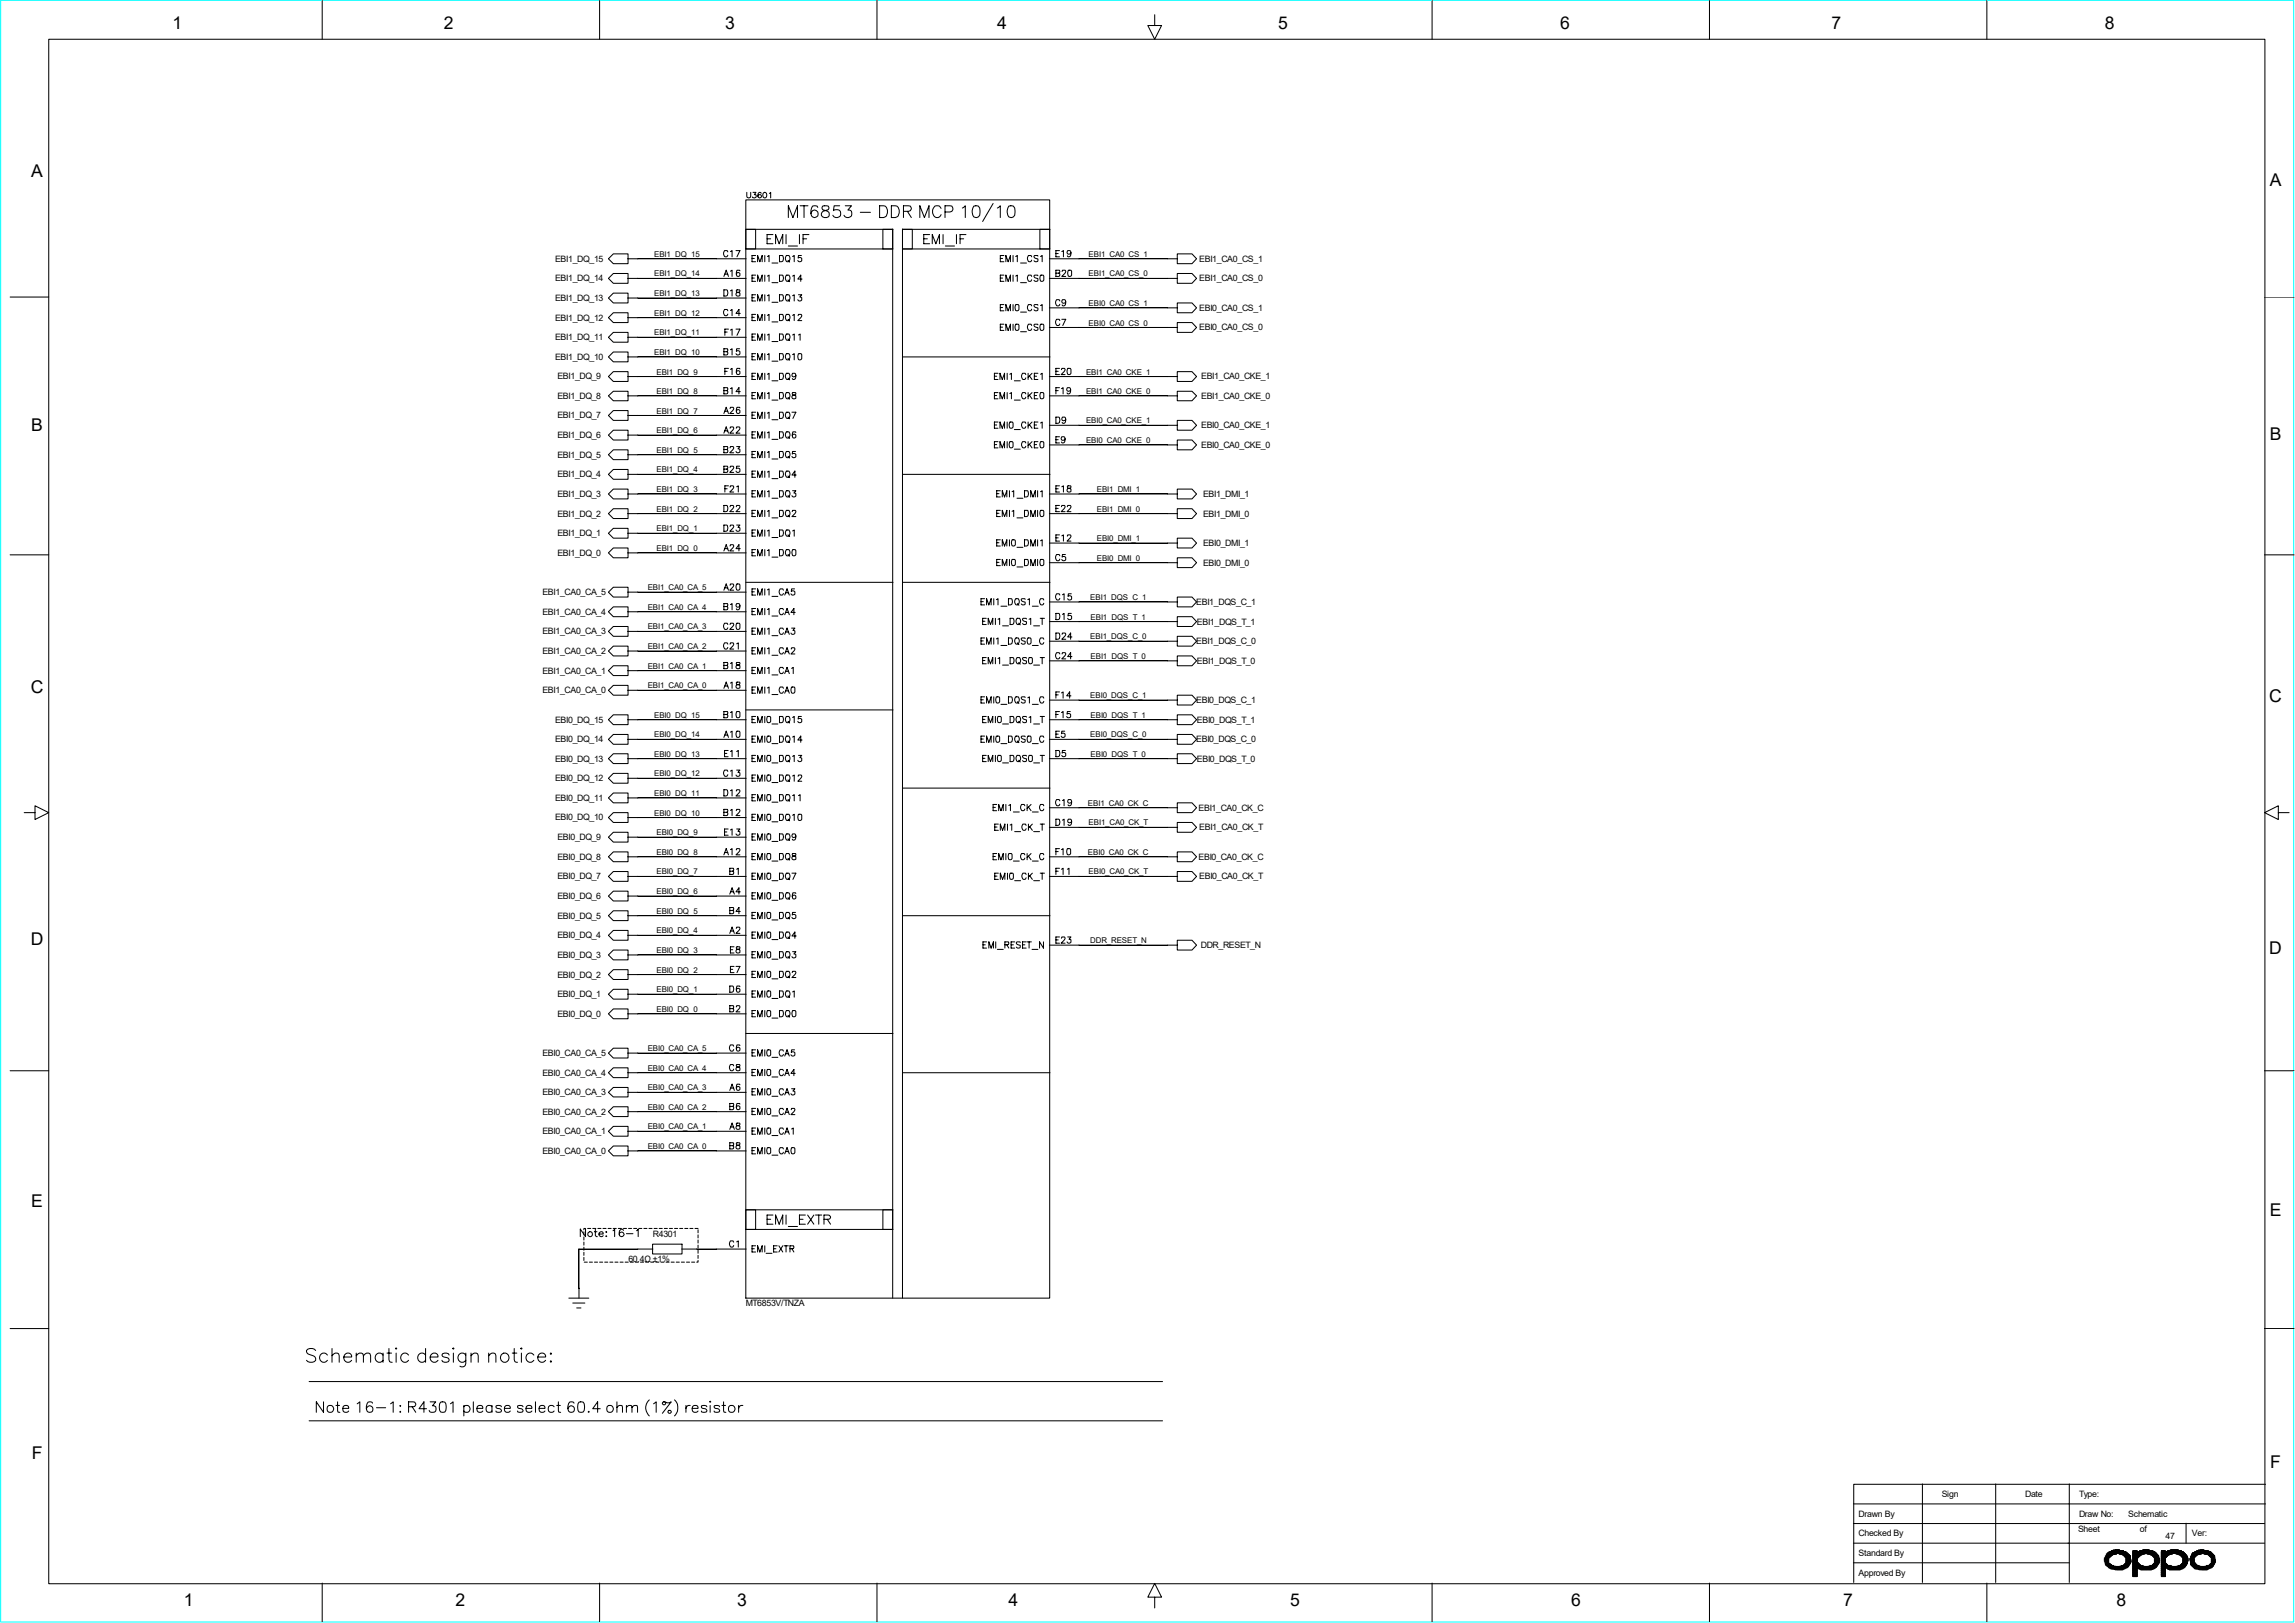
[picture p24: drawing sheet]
<svg xmlns="http://www.w3.org/2000/svg" width="297mm" height="210mm" viewBox="0 0 297 210" stroke-linecap="round" stroke-linejoin="round" font-family="sans-serif">
<defs><g id="words">
<g font-size="2.3">
<text x="22.3" y="3.8">1</text>
<text x="57.4" y="3.8">2</text>
<text x="93.9" y="3.8">3</text>
<text x="129" y="3.8">4</text>
<text x="165.4" y="3.8">5</text>
<text x="201.9" y="3.8">6</text>
<text x="237" y="3.8">7</text>
<text x="272.4" y="3.8">8</text>
<text x="4" y="22.9">A</text>
<text x="293.8" y="24.1">A</text>
<text x="4" y="55.8">B</text>
<text x="293.8" y="56.9">B</text>
<text x="4" y="89.7">C</text>
<text x="293.7" y="90.8">C</text>
<text x="4" y="122.3">D</text>
<text x="293.7" y="123.4">D</text>
<text x="4" y="156.2">E</text>
<text x="293.8" y="157.3">E</text>
<text x="4.1" y="188.8">F</text>
<text x="293.8" y="189.9">F</text>
<text x="23.8" y="207.8">1</text>
<text x="58.9" y="207.8">2</text>
<text x="95.4" y="207.8">3</text>
<text x="130.5" y="207.8">4</text>
<text x="167" y="207.8">5</text>
<text x="203.3" y="207.8">6</text>
<text x="238.6" y="207.8">7</text>
<text x="273.9" y="207.8">8</text>
</g>
<g font-size="1.1">
<text x="71.8" y="33.9">EBI1_DQ_15</text>
<text x="155.2" y="33.9">EBI1_CA0_CS_1</text>
<text x="71.8" y="36.4">EBI1_DQ_14</text>
<text x="71.8" y="38.9">EBI1_DQ_13</text>
<text x="71.8" y="41.5">EBI1_DQ_12</text>
<text x="155.2" y="36.4">EBI1_CA0_CS_0</text>
<text x="155.2" y="40.2">EBI0_CA0_CS_1</text>
<text x="71.8" y="44">EBI1_DQ_11</text>
<text x="71.8" y="46.6">EBI1_DQ_10</text>
<text x="155.2" y="42.8">EBI0_CA0_CS_0</text>
<text x="72.1" y="49.1">EBI1_DQ_9</text>
<text x="72.1" y="51.6">EBI1_DQ_8</text>
<text x="155.4" y="49.1">EBI1_CA0_CKE_1</text>
<text x="155.4" y="51.6">EBI1_CA0_CKE_0</text>
<text x="72.1" y="54.1">EBI1_DQ_7</text>
<text x="72.1" y="56.7">EBI1_DQ_6</text>
<text x="72.1" y="59.2">EBI1_DQ_5</text>
<text x="155.4" y="55.4">EBI0_CA0_CKE_1</text>
<text x="155.4" y="58">EBI0_CA0_CKE_0</text>
<text x="72.1" y="61.8">EBI1_DQ_4</text>
<text x="72.1" y="64.3">EBI1_DQ_3</text>
<text x="155.7" y="64.3">EBI1_DMI_1</text>
<text x="72.1" y="66.8">EBI1_DQ_2</text>
<text x="72.1" y="69.4">EBI1_DQ_1</text>
<text x="72.1" y="71.9">EBI1_DQ_0</text>
<text x="155.7" y="66.8">EBI1_DMI_0</text>
<text x="155.7" y="70.7">EBI0_DMI_1</text>
<text x="70.2" y="77">EBI1_CA0_CA_5</text>
<text x="155.7" y="73.2">EBI0_DMI_0</text>
<text x="70.2" y="79.5">EBI1_CA0_CA_4</text>
<text x="70.2" y="82.1">EBI1_CA0_CA_3</text>
<text x="154.8" y="78.3">EBI1_DQS_C_1</text>
<text x="154.8" y="83.4">EBI1_DQS_C_0</text>
<text x="154.9" y="80.8">EBI1_DQS_T_1</text>
<text x="70.2" y="84.6">EBI1_CA0_CA_2</text>
<text x="70.2" y="87.2">EBI1_CA0_CA_1</text>
<text x="70.2" y="89.7">EBI1_CA0_CA_0</text>
<text x="154.9" y="85.9">EBI1_DQS_T_0</text>
<text x="71.8" y="93.5">EBI0_DQ_15</text>
<text x="154.8" y="91">EBI0_DQS_C_1</text>
<text x="154.9" y="93.5">EBI0_DQS_T_1</text>
<text x="71.8" y="96.1">EBI0_DQ_14</text>
<text x="71.8" y="98.6">EBI0_DQ_13</text>
<text x="71.8" y="101.1">EBI0_DQ_12</text>
<text x="154.8" y="96.1">EBI0_DQS_C_0</text>
<text x="154.9" y="98.6">EBI0_DQS_T_0</text>
<text x="71.8" y="103.6">EBI0_DQ_11</text>
<text x="71.8" y="106.2">EBI0_DQ_10</text>
<text x="155.1" y="104.9">EBI1_CA0_CK_C</text>
<text x="155.2" y="107.4">EBI1_CA0_CK_T</text>
<text x="72.1" y="108.7">EBI0_DQ_9</text>
<text x="72.1" y="111.3">EBI0_DQ_8</text>
<text x="72.1" y="113.8">EBI0_DQ_7</text>
<text x="155.1" y="111.3">EBI0_CA0_CK_C</text>
<text x="155.2" y="113.8">EBI0_CA0_CK_T</text>
<text x="72.1" y="116.3">EBI0_DQ_6</text>
<text x="72.1" y="118.9">EBI0_DQ_5</text>
<text x="72.1" y="121.4">EBI0_DQ_4</text>
<text x="72.1" y="124">EBI0_DQ_3</text>
<text x="155.4" y="122.7">DDR_RESET_N</text>
<text x="72.1" y="126.5">EBI0_DQ_2</text>
<text x="72.1" y="129">EBI0_DQ_1</text>
<text x="72.1" y="131.6">EBI0_DQ_0</text>
<text x="70.2" y="136.7">EBI0_CA0_CA_5</text>
<text x="70.2" y="139.2">EBI0_CA0_CA_4</text>
<text x="70.2" y="141.7">EBI0_CA0_CA_3</text>
<text x="70.2" y="144.2">EBI0_CA0_CA_2</text>
<text x="70.2" y="146.8">EBI0_CA0_CA_1</text>
<text x="70.2" y="149.3">EBI0_CA0_CA_0</text>
<text x="84.5" y="160.1">R4301</text>
<text x="81.3" y="163.3">60.4Ω ±1%</text>
<text x="96.5" y="169">MT6853V/TNZA</text>
<text x="240.5" y="196.3">Drawn By</text>
<text x="251.3" y="193.7">Sign</text>
<text x="262.1" y="193.7">Date</text>
<text x="269.1" y="193.7">Type:</text>
<text x="269.1" y="196.3">Draw No:</text>
<text x="275.4" y="196.3">Schematic</text>
<text x="240.5" y="198.8">Checked By</text>
<text x="240.5" y="201.3">Standard By</text>
<text x="240.5" y="203.9">Approved By</text>
<text x="268.9" y="198.3">Sheet</text>
<text x="276.9" y="198.3">of</text>
<text x="280.2" y="199.1">47</text>
<text x="283.7" y="198.8">Ver:</text>
</g>
<g font-size="1">
<text x="84.7" y="33.2">EBI1_DQ_15</text>
<text x="84.7" y="35.8">EBI1_DQ_14</text>
<text x="140.9" y="33.2">EBI1_CA0_CS_1</text>
<text x="140.9" y="35.8">EBI1_CA0_CS_0</text>
<text x="84.7" y="38.3">EBI1_DQ_13</text>
<text x="84.7" y="40.9">EBI1_DQ_12</text>
<text x="140.9" y="39.6">EBI0_CA0_CS_1</text>
<text x="84.7" y="43.4">EBI1_DQ_11</text>
<text x="84.7" y="45.9">EBI1_DQ_10</text>
<text x="140.9" y="42.1">EBI0_CA0_CS_0</text>
<text x="85" y="48.5">EBI1_DQ_9</text>
<text x="85" y="51">EBI1_DQ_8</text>
<text x="85" y="53.5">EBI1_DQ_7</text>
<text x="140.5" y="48.5">EBI1_CA0_CKE_1</text>
<text x="140.5" y="51">EBI1_CA0_CKE_0</text>
<text x="85" y="56">EBI1_DQ_6</text>
<text x="85" y="58.6">EBI1_DQ_5</text>
<text x="140.5" y="54.8">EBI0_CA0_CKE_1</text>
<text x="140.5" y="57.3">EBI0_CA0_CKE_0</text>
<text x="85" y="61.1">EBI1_DQ_4</text>
<text x="85" y="63.7">EBI1_DQ_3</text>
<text x="141.9" y="63.7">EBI1_DMI_1</text>
<text x="85" y="66.2">EBI1_DQ_2</text>
<text x="85" y="68.7">EBI1_DQ_1</text>
<text x="85" y="71.3">EBI1_DQ_0</text>
<text x="141.9" y="66.2">EBI1_DMI_0</text>
<text x="141.9" y="70">EBI0_DMI_1</text>
<text x="83.8" y="76.4">EBI1_CA0_CA_5</text>
<text x="141.1" y="77.6">EBI1_DQS_C_1</text>
<text x="141.9" y="72.6">EBI0_DMI_0</text>
<text x="83.8" y="78.9">EBI1_CA0_CA_4</text>
<text x="83.8" y="81.4">EBI1_CA0_CA_3</text>
<text x="83.8" y="84">EBI1_CA0_CA_2</text>
<text x="141.1" y="82.7">EBI1_DQS_C_0</text>
<text x="141.1" y="80.2">EBI1_DQS_T_1</text>
<text x="83.8" y="86.5">EBI1_CA0_CA_1</text>
<text x="83.8" y="89.1">EBI1_CA0_CA_0</text>
<text x="141.1" y="85.3">EBI1_DQS_T_0</text>
<text x="84.7" y="92.9">EBI0_DQ_15</text>
<text x="84.7" y="95.4">EBI0_DQ_14</text>
<text x="141.1" y="90.3">EBI0_DQS_C_1</text>
<text x="141.1" y="95.4">EBI0_DQS_C_0</text>
<text x="141.1" y="92.9">EBI0_DQS_T_1</text>
<text x="84.7" y="97.9">EBI0_DQ_13</text>
<text x="84.7" y="100.5">EBI0_DQ_12</text>
<text x="141.1" y="97.9">EBI0_DQS_T_0</text>
<text x="84.7" y="103">EBI0_DQ_11</text>
<text x="84.7" y="105.5">EBI0_DQ_10</text>
<text x="140.8" y="104.3">EBI1_CA0_CK_C</text>
<text x="140.9" y="106.8">EBI1_CA0_CK_T</text>
<text x="85" y="108.1">EBI0_DQ_9</text>
<text x="85" y="110.6">EBI0_DQ_8</text>
<text x="85" y="113.2">EBI0_DQ_7</text>
<text x="140.8" y="110.6">EBI0_CA0_CK_C</text>
<text x="140.9" y="113.2">EBI0_CA0_CK_T</text>
<text x="85" y="115.7">EBI0_DQ_6</text>
<text x="85" y="118.2">EBI0_DQ_5</text>
<text x="85" y="120.8">EBI0_DQ_4</text>
<text x="85" y="123.3">EBI0_DQ_3</text>
<text x="85" y="125.9">EBI0_DQ_2</text>
<text x="141.1" y="122">DDR_RESET_N</text>
<text x="85" y="128.4">EBI0_DQ_1</text>
<text x="85" y="130.9">EBI0_DQ_0</text>
<text x="83.8" y="136">EBI0_CA0_CA_5</text>
<text x="83.8" y="138.6">EBI0_CA0_CA_4</text>
<text x="83.8" y="141.1">EBI0_CA0_CA_3</text>
<text x="83.8" y="143.6">EBI0_CA0_CA_2</text>
<text x="83.8" y="146.1">EBI0_CA0_CA_1</text>
<text x="83.8" y="148.7">EBI0_CA0_CA_0</text>
</g>
</g></defs>
<path d="M.1 0h296.7v209.9h-296.7z" fill="none" stroke="#0ff" stroke-width=".13"/>
<g fill="none" stroke="#000" stroke-width=".13">
<path d="M6.3 5.1h286.8v199.8h-286.8zM41.7 .1v5M77.6 .1v5M113.5 .1v5M149.4 1.9v1.4h.9l-.9 1.8-.9-1.8h.9M185.3 .1v5M221.2 .1v5M257.1 .1v5M1.3 38.4h5M78.7 38.6l.7-.7h1.9v1.3h-1.9zM79.4 32.9h1.9v1.2h-1.9l-.7-.6zM79.4 35.4h1.9v1.3h-1.9l-.7-.7z"/>
<path d="M81.2 33.5h15.4M81.2 36h15.4M81.2 38.6h15.4M93.7 35.8l.3-.8 .3 .8M93.7 37.5h.4a.47 .47 0 0 1 .1 .5 .47 .47 0 0 1-.5 .3zM93.8 35.5h.4M94.2 32.6a.31 .31 0 0 0-.4-.1 .31 .31 0 0 0-.2 .4 .28 .28 0 0 0 .3 .3 .28 .28 0 0 0 .3-.2M94.5 32.6l.2-.2v.8M94.5 35.1l.2-.1v.8M94.5 37.6l.2-.1v.8M95.2 32.4h.6l-.4 .8M95.3 37.5v.2l.1 .1 .4 .1-.1 .4h-.3l-.1-.2v-.2l.5-.2-.1-.2z"/>
<path d="M95.8 35.1l-.1-.1h-.3l-.1 .3a.34 .34 0 0 0 .2 .5 .25 .25 0 0 0 .3-.3 .25 .25 0 0 0-.2-.2 .25 .25 0 0 0-.3 .2M96.5 25.9h39.3v142.1h-39.3zM96.5 29.7h1.3v2.5h-1.3zM96.5 32.2h19.1M96.5 29.7h19.1M96.6 24.9v.5l.3 .2 .2-.1 .1-.6M97.3 38.5h.3M97.3 36h.3M97.3 33.4h.3M97.5 24.9h.3l-.2 .3h.1a.24 .24 0 0 1 .1 .4 .24 .24 0 0 1-.3 0l-.1-.1M97.8 33.1h-.5v.8h.5M97.8 35.6h-.5v.8h.5"/>
<path d="M97.8 38.1h-.5v.8h.5M98 33.9v-.8l.3 .8 .3-.8v.8M98 36.4v-.8l.3 .8 .3-.8v.8M98 38.9v-.8l.3 .8 .3-.8v.8M98.5 25l-.1-.1a.37 .37 0 0 0-.3 .3 .37 .37 0 0 0 .2 .4 .22 .22 0 0 0 .2-.3 .22 .22 0 0 0-.4 0v.1M98.8 25v-.1a.32 .32 0 0 1 .4 .4 .32 .32 0 0 1-.4 .3l-.1-.3zM99 33.1v.8M99 35.6v.8M99 38.1v.8M99.3 30.9h.4M99.3 38.3l.2-.2v.8M99.3 35.7l.2-.1v.8"/>
<path d="M99.3 33.2l.2-.1v.8M99.6 25l.1-.1v.7M99.9 39.1h.8M99.9 36.6h.8M99.9 34h.8M100 30.4h-.7v1.1h.7M100.4 31.5v-1.1l.4 1.1 .5-1.1v1.1M100.9 38.1h.4a.47 .47 0 0 1 .1 .6 .47 .47 0 0 1-.5 .2zM100.9 35.6h.4a.47 .47 0 0 1 .1 .5 .47 .47 0 0 1-.5 .3zM100.9 33.1h.4a.47 .47 0 0 1 .1 .5 .47 .47 0 0 1-.5 .3zM101.7 30.4v1.1M101.8 38.1a.4 .4 0 0 1 .4 .2 .4 .4 0 0 1 0 .5l-.1 .1a.4 .4 0 0 1-.5-.2 .4 .4 0 0 1 .1-.5z"/>
<path d="M101.8 35.6a.4 .4 0 0 1 .4 .2 .4 .4 0 0 1 0 .5l-.1 .1a.4 .4 0 0 1-.5-.2 .4 .4 0 0 1 .1-.5zM101.8 33.1a.4 .4 0 0 1 .4 .1 .4 .4 0 0 1 0 .5l-.1 .1a.4 .4 0 0 1-.5-.2 .4 .4 0 0 1 .1-.5zM102 38.8l.2 .2M102 36.2l.2 .2M102 33.7l.2 .2M102 31.8h1.2M102 28.2v-1.6l.6 1.6 .6-1.6v1.6M102.6 38.3l.2-.2v.8M102.6 35.7l.2-.1v.8M102.6 33.2l.2-.1v.8M103.3 38.1h.5l-.3 .3a.27 .27 0 0 1 .3 .3 .27 .27 0 0 1-.2 .3 .27 .27 0 0 1-.3-.2M103.5 30.4v1.1"/>
<path d="M103.5 26.6h1.1M103.7 33.1h-.4v.3a.27 .27 0 0 1 .4 0 .27 .27 0 0 1-.1 .4 .27 .27 0 0 1-.3-.1M103.8 36.1h-.5l.3-.5v.8M103.9 30.9h.5M104.1 26.6v1.6M104.7 30.4h-.8v1.1M105.8 26.8a.52 .52 0 0 0-.6-.1 1.24 1.24 0 0 0 0 1.4 .47 .47 0 0 0 .6-.2 .47 .47 0 0 0-.3-.7 .47 .47 0 0 0-.6 .4M106.5 26.7l-.1 .3 .2 .2a.66 .66 0 0 1 .7 .7 .53 .53 0 0 1-.6 .3 .53 .53 0 0 1-.4-.6 .73 .73 0 0 1 .7-.4l.2-.1 .1-.3a.64 .64 0 0 0-.8-.1zM108.7 26.6h-.7l-.1 .7a.54 .54 0 0 1 .8 0 .54 .54 0 0 1-.1 .8 .54 .54 0 0 1-.8-.2M109.4 26.6h.8l-.5 .6a.5 .5 0 0 1 .5 .5 .5 .5 0 0 1-.6 .5l-.4-.3M111.3 27.5h1.3M113.8 26.6h.5a.81 .81 0 0 1 .6 .8 .81 .81 0 0 1-.6 .8h-.5z"/>
<path d="M114.3 29.7h1.2v2.5h-1.2zM115.4 26.6h.5a.81 .81 0 0 1 .5 .8 .81 .81 0 0 1-.5 .8h-.5zM115.5 29.6v138.4M116.8 29.7h1.3v2.5h-1.3zM116.8 29.6v138.4M116.8 32.2h19.1M116.8 29.7h19.1M116.9 27.3h.9a.39 .39 0 0 0 0-.6l-.9-.1v1.6M117.4 27.3l.5 .9M119 28.2v-1.6l.6 1.6 .6-1.6v1.6M119.5 30.9h.5M120.3 30.4h-.8v1.1h.8"/>
<path d="M120.6 31.5v-1.1l.5 1.1 .5-1.1v1.1M121.8 27a.57 .57 0 0 0-.6-.4 .57 .57 0 0 0-.5 .6 .68 .68 0 0 0 .1 .7 .68 .68 0 0 0 .8 .2l.2-.3M122 30.4v1.1M122.3 27.4h.6a.44 .44 0 0 0 .4-.5l-.1-.2-.9-.1v1.6M122.3 31.8h1.2M123.8 30.4v1.1M124.2 30.9h.5M124.5 26.9l.4-.3v1.6M125 30.4h-.8v1.1M126 26.7a.58 .58 0 0 1 .8 .2 1.42 1.42 0 0 1-.2 1.2 .48 .48 0 0 1-.7-.2 1.28 1.28 0 0 1 .1-1.2zM128.5 26.3l-1.3 2.4M129.1 26.9l.4-.3v1.6"/>
<path d="M129.5 36h.3M129.5 33.4h.3M129.5 39.8h.3M129.9 35.6h-.4v.8h.4M129.9 33.1h-.4v.8h.4M129.9 39.4h-.4v.8h.4M130.2 33.9v-.8l.3 .8 .3-.8v.8M130.2 36.4v-.8l.3 .8 .3-.8v.8M130.6 26.7a.58 .58 0 0 1 .7 .2 1.42 1.42 0 0 1-.2 1.2 .48 .48 0 0 1-.7-.2 1.28 1.28 0 0 1 .2-1.2zM131.1 33.1v.8M131.1 35.6v.8M131.1 39.4v.8"/>
<path d="M131.4 35.7l.3-.1v.8M131.4 33.2l.3-.1v.8M131.4 39.4h.4l.1 .1v.5a.29 .29 0 0 1-.5 .2v-.4zM132.1 36.6h.7M132.1 34h.7M133.5 39.6a.31 .31 0 0 0-.4-.2 .31 .31 0 0 0-.1 .5 .28 .28 0 0 0 .2 .3 .28 .28 0 0 0 .3-.2M133.5 35.8a.31 .31 0 0 0-.4-.2 .31 .31 0 0 0-.1 .5 .28 .28 0 0 0 .2 .3 .28 .28 0 0 0 .3-.2M133.5 33.2a.31 .31 0 0 0-.4-.1 .31 .31 0 0 0-.1 .4 .28 .28 0 0 0 .2 .4 .28 .28 0 0 0 .3-.2M134.3 39.5v-.1h-.4l-.1 .1 .1 .3 .4 .1v.3a.33 .33 0 0 1-.5-.1M134.3 35.7v-.1h-.4l-.1 .1 .1 .2 .4 .2v.3a.33 .33 0 0 1-.5-.1M134.3 33.1h-.4h-.1l.1 .3 .4 .1v.3a.33 .33 0 0 1-.5-.1M134.6 29.7h1.2v2.5h-1.2z"/>
<path d="M134.7 39.5l.2-.1v.8M134.7 33.2l.2-.1v.8M134.7 35.6h.3l.1 .1v.5a.29 .29 0 0 1-.4 .2l-.1-.4zM135.8 33.5h16.6M135.8 36h16.6M135.8 39.8h16.6M136.7 35.3l.4 .1v.3l-.1 .1h-.3v-.8h.4v.3h-.1M136.7 32.8h.2M137.1 32.4h-.4v.8h.4M137.2 38.9a.31 .31 0 0 0-.5-.1 .31 .31 0 0 0-.1 .4 .28 .28 0 0 0 .2 .4 .28 .28 0 0 0 .4-.2M137.4 32.6l.2-.2v.8M137.5 35.1v-.1h.4v.3l-.5 .5h.5"/>
<path d="M137.9 39a.27 .27 0 0 1-.4 .2 .27 .27 0 0 1 0-.4h.2a.42 .42 0 0 1 .2 .4 .42 .42 0 0 1-.3 .4l-.1-.1M138.3 35h.3l.1 .1v.5a.29 .29 0 0 1-.4 .1l-.1-.3zM138.6 32.7a.27 .27 0 0 1-.4 .2 .27 .27 0 0 1 0-.5h.1a.42 .42 0 0 1 .3 .5 .42 .42 0 0 1-.3 .3l-.2-.1M152.4 32.9h1.9l.6 .6-.6 .6h-1.9zM152.4 35.4h1.9l.6 .6-.6 .7h-1.9zM152.4 39.2h1.9l.6 .6-.6 .7h-1.9zM293 38.4h3.9M78.7 41.1l.7-.6h1.9v1.2h-1.9zM78.7 46.2l.7-.6h1.9v1.2h-1.9zM78.7 51.2l.7-.6h1.9v1.3h-1.9zM78.7 53.8l.7-.7h1.9v1.3h-1.9zM78.7 58.8l.7-.6h1.9v1.3h-1.9z"/>
<path d="M79.4 43h1.9v1.3h-1.9l-.7-.7zM79.4 48.1h1.9v1.3h-1.9l-.7-.7zM79.4 55.7h1.9v1.2h-1.9l-.7-.6zM81.2 41.1h15.4M81.2 43.6h15.4M81.2 46.2h15.4M81.2 48.7h15.4M81.2 51.2h15.4M81.2 53.8h15.4M81.2 56.3h15.4M81.2 58.8h15.4M93.7 53.5l.3-.8 .3 .8"/>
<path d="M93.7 56l.3-.8 .3 .8M93.7 45.5l.4 .1v.3h-.1h-.3v-.8h.4v.4h-.1M93.7 50.5l.4 .1v.3l-.1 .1h-.3v-.8h.4v.3h-.1M93.7 58.2h.4v.3l-.1 .1h-.3v-.8h.4v.3l-.1 .1M93.8 48h.3M93.8 43h.3M93.8 53.2h.4M93.8 55.8h.4M94.2 40.2a.31 .31 0 0 0-.4-.1 .31 .31 0 0 0-.2 .4 .28 .28 0 0 0 .3 .4 .28 .28 0 0 0 .3-.3M94.3 47.7h-.5v.8M94.3 42.6h-.5v.8M94.5 52.9v-.2h.4v.3l-.5 .5h.6"/>
<path d="M94.5 55.4v-.2l.4 .1v.2l-.5 .5h.6M94.5 58v-.2h.4v.3l-.5 .5h.6M94.5 40.2l.2-.2v.9M94.5 42.7l.2-.1v.8M94.5 45.3l.2-.2v.8M94.5 47.8l.2-.1v.8M94.5 50.3l.2-.1v.8M95.2 42.6h.6l-.4 .8M95.3 55.4v-.2l.4 .1v.2l-.5 .5h.6M95.3 57.8h.5l-.3 .3a.27 .27 0 0 1 .3 .2 .27 .27 0 0 1-.2 .3 .27 .27 0 0 1-.4-.2M95.7 45.1h-.4v.4a.27 .27 0 0 1 .4 0 .27 .27 0 0 1-.1 .4 .27 .27 0 0 1-.3-.1M95.8 47.8l-.1-.1h-.3l-.1 .3a.34 .34 0 0 0 .2 .5 .25 .25 0 0 0 .3-.3 .25 .25 0 0 0-.2-.2 .25 .25 0 0 0-.3 .2"/>
<path d="M95.8 52.8l-.1-.1h-.3l-.1 .3a.34 .34 0 0 0 .2 .5 .25 .25 0 0 0 .3-.2 .25 .25 0 0 0-.2-.3 .25 .25 0 0 0-.3 .2M95.8 40.6h-.6l.4-.6v.9M95.8 50.7h-.6l.4-.5v.8M97.3 58.8h.3M97.3 56.3h.3M97.3 53.7h.3M97.3 51.2h.3M97.3 48.7h.3M97.3 46.1h.3M97.3 43.6h.3M97.3 41.1h.3M97.8 40.7h-.5v.8h.5"/>
<path d="M97.8 43.2h-.5v.8h.5M97.8 45.8h-.5v.8h.5M97.8 48.3h-.5v.8h.5M97.8 50.8h-.5v.8h.5M97.8 53.3h-.5v.8h.5M97.8 55.9h-.5v.8h.5M97.8 58.4h-.5v.8h.5M98 41.5v-.8l.3 .8 .3-.8v.8M98 44v-.8l.3 .8 .3-.8v.8M98 46.6v-.8l.3 .8 .3-.8v.8M98 49.1v-.8l.3 .8 .3-.8v.8M98 51.6v-.8l.3 .8 .3-.8v.8"/>
<path d="M98 54.1v-.8l.3 .8 .3-.8v.8M98 56.7v-.8l.3 .8 .3-.8v.8M98 59.2v-.8l.3 .8 .3-.8v.8M99 40.7v.8M99 43.2v.8M99 45.8v.8M99 48.3v.8M99 50.8v.8M99 53.3v.8M99 55.9v.8M99 58.4v.8M99.3 58.5l.2-.1v.8"/>
<path d="M99.3 56l.2-.1v.8M99.3 53.5l.2-.2v.8M99.3 50.9l.2-.1v.8M99.3 48.4l.2-.1v.8M99.3 45.9l.2-.1v.8M99.3 43.3l.2-.1v.8M99.3 40.8l.2-.1v.8M99.9 59.4h.8M99.9 56.9h.8M99.9 54.3h.8M99.9 51.8h.8M99.9 49.3h.8"/>
<path d="M99.9 46.7h.8M99.9 44.2h.8M99.9 41.7h.8M100.9 58.4h.4a.47 .47 0 0 1 .1 .6 .47 .47 0 0 1-.5 .2zM100.9 55.9h.4a.47 .47 0 0 1 .1 .5 .47 .47 0 0 1-.5 .3zM100.9 53.3h.4a.47 .47 0 0 1 .1 .6 .47 .47 0 0 1-.5 .2zM100.9 50.8h.4a.47 .47 0 0 1 .1 .5 .47 .47 0 0 1-.5 .3zM100.9 48.3h.4a.47 .47 0 0 1 .1 .5 .47 .47 0 0 1-.5 .3zM100.9 45.8h.4a.47 .47 0 0 1 .1 .5 .47 .47 0 0 1-.5 .3zM100.9 43.2h.4a.47 .47 0 0 1 .1 .6 .47 .47 0 0 1-.5 .2zM100.9 40.7h.4a.47 .47 0 0 1 .1 .5 .47 .47 0 0 1-.5 .3zM101.8 58.4a.4 .4 0 0 1 .4 .2 .4 .4 0 0 1 0 .5l-.1 .1a.4 .4 0 0 1-.5-.2 .4 .4 0 0 1 .1-.5z"/>
<path d="M101.8 55.9a.4 .4 0 0 1 .4 .2 .4 .4 0 0 1 0 .5h-.1a.4 .4 0 0 1-.5-.1 .4 .4 0 0 1 .1-.5zM101.8 53.3a.4 .4 0 0 1 .4 .2 .4 .4 0 0 1 0 .5l-.1 .1a.4 .4 0 0 1-.5-.2 .4 .4 0 0 1 .1-.5zM101.8 50.8a.4 .4 0 0 1 .4 .2 .4 .4 0 0 1 0 .5l-.1 .1a.4 .4 0 0 1-.5-.2 .4 .4 0 0 1 .1-.5zM101.8 48.3a.4 .4 0 0 1 .4 .2 .4 .4 0 0 1 0 .5l-.1 .1a.4 .4 0 0 1-.5-.2 .4 .4 0 0 1 .1-.5zM101.8 45.8a.4 .4 0 0 1 .4 .1 .4 .4 0 0 1 0 .5l-.1 .1a.4 .4 0 0 1-.5-.2 .4 .4 0 0 1 .1-.5zM101.8 43.2a.4 .4 0 0 1 .4 .2 .4 .4 0 0 1 0 .5l-.1 .1a.4 .4 0 0 1-.5-.2 .4 .4 0 0 1 .1-.5zM101.8 40.7a.4 .4 0 0 1 .4 .2 .4 .4 0 0 1 0 .5h-.1a.4 .4 0 0 1-.5-.1 .4 .4 0 0 1 .1-.5zM102 59.1l.2 .2M102 56.5l.2 .2M102 54l.2 .2M102 51.4l.2 .2M102 48.9l.2 .2"/>
<path d="M102 46.4l.2 .2M102 43.9l.2 .2M102 41.3l.2 .2M102.5 53.3h.5l-.4 .8M102.6 45.9l.2-.1v.8M102.6 43.3l.2-.1v.8M102.6 40.8l.2-.1v.8M102.6 50.8l-.1 .2 .1 .1 .4 .1v.4h-.3l-.2-.2 .1-.2 .4-.2v-.2zM103 58.4h-.4l-.1 .4a.27 .27 0 0 1 .4 0 .27 .27 0 0 1 0 .4 .27 .27 0 0 1-.4-.1M103 56v-.1h-.4l-.1 .3a.34 .34 0 0 0 .3 .5 .25 .25 0 0 0 .2-.3 .25 .25 0 0 0-.2-.2 .25 .25 0 0 0-.3 .2M103 48.6a.27 .27 0 0 1-.4 .1 .27 .27 0 0 1 0-.4h.1a.42 .42 0 0 1 .3 .4 .42 .42 0 0 1-.3 .4l-.2-.1M103.3 40.9v-.2h.4v.3l-.4 .5h.5"/>
<path d="M103.3 43.3l.2-.1v.8M103.3 45.8h.4l.1 .1v.5a.29 .29 0 0 1-.5 .1v-.3zM116.8 46.2h19.1M128.7 51.2h.3M128.7 48.7h.3M128.7 57.5h.3M128.7 55h.3M129.2 50.8h-.5v.8h.5M129.2 48.3h-.5v.8h.5M129.2 54.6h-.5v.8h.5M129.2 57.1h-.5v.9h.5M129.4 49.1v-.8l.3 .8 .3-.8v.8"/>
<path d="M129.4 51.6v-.8l.3 .8 .3-.8v.8M129.4 55.4v-.8l.3 .8 .3-.8v.8M129.4 58v-.9l.3 .9 .3-.9v.9M129.5 42.3h.3M129.9 42h-.4v.8h.4M130.2 40.2v-.8l.3 .8 .3-.8v.8M130.2 42.8v-.8l.3 .8 .3-.8v.8M130.3 48.3v.8M130.3 50.8v.8M130.3 54.6v.8M130.3 57.1v.9M130.7 57.1h.3l.1 .2v.5a.29 .29 0 0 1-.4 .1l-.1-.3z"/>
<path d="M130.7 54.6h.3l.1 .1v.5a.29 .29 0 0 1-.4 .2l-.1-.4zM130.7 50.9l.2-.1v.8M130.7 48.4l.2-.1v.8M131.1 42v.8M131.3 51.8h.7M131.3 49.3h.7M131.3 58.1h.7M131.3 55.6h.7M131.4 42h.4l.1 .1v.5a.29 .29 0 0 1-.5 .1v-.3zM132.1 42.9h.7M132.1 40.4h.7M132.8 57.3a.31 .31 0 0 0-.5-.1 .31 .31 0 0 0-.1 .4 .28 .28 0 0 0 .2 .4 .28 .28 0 0 0 .4-.3"/>
<path d="M132.8 54.8a.31 .31 0 0 0-.5-.2 .31 .31 0 0 0-.1 .5 .28 .28 0 0 0 .2 .3 .28 .28 0 0 0 .4-.2M132.8 51a.31 .31 0 0 0-.5-.2 .31 .31 0 0 0-.1 .5 .28 .28 0 0 0 .2 .3 .28 .28 0 0 0 .4-.2M132.8 48.5a.31 .31 0 0 0-.5-.2 .31 .31 0 0 0-.1 .5 .28 .28 0 0 0 .2 .3 .28 .28 0 0 0 .4-.2M133.1 48.3v.8M133.1 50.8v.8M133.1 54.6v.8M133.1 57.1v.9M133.2 57.5l.4 .5M133.2 54.9l.4 .5M133.2 51.1l.4 .5M133.2 48.6l.4 .5M133.5 42.1a.31 .31 0 0 0-.4-.1 .31 .31 0 0 0-.1 .4 .28 .28 0 0 0 .2 .4 .28 .28 0 0 0 .3-.3"/>
<path d="M133.6 57.1l-.5 .6M133.6 54.6l-.5 .5M133.6 50.8l-.5 .5M133.6 48.3l-.5 .5M133.9 51.2h.3M133.9 48.7h.3M133.9 57.5h.3M133.9 55h.3M134.3 50.8h-.4v.8h.4M134.3 48.3h-.4v.8h.4M134.3 57.1h-.4v.9h.4M134.3 54.6h-.4v.8h.4"/>
<path d="M134.3 42h-.4h-.1l.1 .3 .4 .1v.3a.33 .33 0 0 1-.5-.1M134.7 54.7l.2-.1v.8M134.7 48.4l.2-.1v.8M134.7 42h.3l.1 .1v.5a.29 .29 0 0 1-.4 .1l-.1-.3zM134.7 57.1h.3l.1 .2v.5a.29 .29 0 0 1-.4 .1l-.1-.3zM134.7 50.8h.3l.1 .1v.5a.29 .29 0 0 1-.4 .2l-.1-.4zM135.8 48.7h16.6M135.8 51.2h16.6M135.8 42.4h16.6M135.8 55h16.6M135.8 57.6h16.6M136.7 50.5h.2"/>
<path d="M136.7 54h.3a.47 .47 0 0 1 .1 .5 .47 .47 0 0 1-.4 .3zM136.7 48h.2M136.7 56.9h.2M137.1 47.7h-.4v.8h.4M137.1 56.5h-.4v.8h.4M137.1 50.2h-.4v.8M137.2 41.5a.31 .31 0 0 0-.5-.2 .31 .31 0 0 0-.1 .5 .28 .28 0 0 0 .2 .3 .28 .28 0 0 0 .4-.2M137.4 50.3l.2-.1v.8M137.4 47.8v-.1h.4v.3l-.5 .5h.5M137.4 41.3h.5l-.4 .8M137.8 56.8a.27 .27 0 0 1-.4 .2 .27 .27 0 0 1 0-.5h.2a.42 .42 0 0 1 .2 .4 .42 .42 0 0 1-.3 .4l-.1-.1M137.9 54.2a.27 .27 0 0 1-.4 .2 .27 .27 0 0 1 0-.4h.2a.42 .42 0 0 1 .2 .4 .42 .42 0 0 1-.3 .4l-.1-.1"/>
<path d="M138.2 47.7h.3l.1 .1v.5a.29 .29 0 0 1-.4 .1l-.1-.3zM138.6 50.4a.27 .27 0 0 1-.4 .2 .27 .27 0 0 1-.1-.4h.2a.42 .42 0 0 1 .3 .4 .42 .42 0 0 1-.4 .4l-.1-.2M152.4 41.7h1.9l.6 .7-.6 .6h-1.9zM152.4 48.1h1.9l.6 .6-.6 .7h-1.9zM152.4 50.6h1.9l.6 .6-.6 .7h-1.9zM152.4 54.4h1.9l.6 .6-.6 .7h-1.9zM152.4 56.9h1.9l.6 .7-.6 .6h-1.9zM1.3 71.8h5M78.7 61.4l.7-.7h1.9v1.3h-1.9zM78.7 71.5l.7-.6h1.9v1.3h-1.9zM78.7 76.6l.7-.6h1.9v1.3h-1.9zM79.4 63.3h1.9v1.3h-1.9l-.7-.7z"/>
<path d="M79.4 65.8h1.9v1.3h-1.9l-.7-.6zM79.4 68.4h1.9v1.2h-1.9l-.7-.6zM79.4 78.5h1.9v1.3h-1.9l-.7-.6zM81.2 61.4h15.4M81.2 63.9h15.4M81.2 66.5h15.4M81.2 69h15.4M81.2 71.5h15.4M81.2 76.6h15.4M81.2 79.2h15.4M93.7 76.4l.3-.8 .3 .8M93.7 71.3l.3-.8 .3 .8"/>
<path d="M93.7 78.5h.4v.4h-.1h-.3v-.8h.4v.3l-.1 .1M93.7 60.7h.4v.4h-.1h-.3v-.8h.4v.4h-.1M93.7 65.4h.4a.47 .47 0 0 1 .1 .5 .47 .47 0 0 1-.5 .3zM93.7 67.9h.4a.47 .47 0 0 1 .1 .6 .47 .47 0 0 1-.5 .2zM93.8 76.1h.4M93.8 63.2h.3M93.8 71h.4M94.3 62.9h-.5v.8M94.5 75.7v-.1h.4v.3l-.5 .5h.6M94.5 60.5v-.2l.4 .1v.2l-.5 .5h.6M94.5 63v-.1h.4v.3l-.5 .5h.6M94.5 65.6v-.2h.4v.3l-.5 .5h.6"/>
<path d="M94.5 68.1v-.2l.4 .1v.2l-.5 .5h.6M94.5 70.7v-.2h.4v.3l-.5 .5h.6M94.5 78.2l.2-.1v.8M95.3 65.6v-.2h.4v.3l-.5 .5h.6M95.3 75.6h.4l.1 .1v.5a.29 .29 0 0 1-.5 .1l-.1-.3zM95.3 67.9h.5l-.3 .3a.27 .27 0 0 1 .3 .3 .27 .27 0 0 1-.2 .3 .27 .27 0 0 1-.4-.2M95.3 63l.2-.1v.8M95.7 60.3h-.4v.4a.27 .27 0 0 1 .4 0 .27 .27 0 0 1-.1 .4 .27 .27 0 0 1-.3-.1M95.8 78.4a.27 .27 0 0 1-.4 .1 .27 .27 0 0 1-.1-.4h.2a.42 .42 0 0 1 .3 .4 .42 .42 0 0 1-.4 .4l-.1-.1M95.8 71h-.6l.4-.5v.8M96.5 75.4h19.1M97.3 71.5h.3"/>
<path d="M97.3 69h.3M97.3 66.4h.3M97.3 63.9h.3M97.3 61.3h.3M97.3 79.1h.3M97.3 76.6h.3M97.8 61h-.5v.8h.5M97.8 63.5h-.5v.8h.5M97.8 66h-.5v.8h.5M97.8 68.6h-.5v.8h.5M97.8 71.1h-.5v.8h.5M97.8 76.2h-.5v.8h.5"/>
<path d="M97.8 78.7h-.5v.8h.5M98 61.8v-.8l.3 .8 .3-.8v.8M98 64.3v-.8l.3 .8 .3-.8v.8M98 66.8v-.8l.3 .8 .3-.8v.8M98 69.4v-.8l.3 .8 .3-.8v.8M98 71.9v-.8l.3 .8 .3-.8v.8M98 77v-.8l.3 .8 .3-.8v.8M98 79.5v-.8l.3 .8 .3-.8v.8M99 61v.8M99 63.5v.8M99 66v.8M99 68.6v.8"/>
<path d="M99 71.1v.8M99 76.2v.8M99 78.7v.8M99.3 71.2l.2-.1v.8M99.3 68.7l.2-.1v.8M99.3 66.2l.2-.2v.8M99.3 63.6l.2-.1v.8M99.3 61.1l.2-.1v.8M99.3 78.9l.2-.2v.8M99.3 76.3l.2-.1v.8M99.9 72.1h.8M99.9 69.6h.8"/>
<path d="M99.9 67h.8M99.9 64.5h.8M99.9 61.9h.8M99.9 79.7h.8M99.9 77.2h.8M100.9 71.1h.4a.47 .47 0 0 1 .1 .6 .47 .47 0 0 1-.5 .2zM100.9 68.6h.4a.47 .47 0 0 1 .1 .5 .47 .47 0 0 1-.5 .3zM100.9 66h.4a.47 .47 0 0 1 .1 .6 .47 .47 0 0 1-.5 .2zM100.9 63.5h.4a.47 .47 0 0 1 .1 .5 .47 .47 0 0 1-.5 .3zM100.9 61h.4a.47 .47 0 0 1 .1 .5 .47 .47 0 0 1-.5 .3zM101.4 78.9a.31 .31 0 0 0-.4-.1 .31 .31 0 0 0-.2 .4 .28 .28 0 0 0 .2 .3 .28 .28 0 0 0 .4-.2M101.4 76.4a.31 .31 0 0 0-.4-.2 .31 .31 0 0 0-.2 .5 .28 .28 0 0 0 .2 .3 .28 .28 0 0 0 .4-.2"/>
<path d="M101.6 79.5l.3-.8 .3 .8M101.6 77l.3-.8 .3 .8M101.7 79.2h.4M101.7 76.7h.4M101.8 71.1a.4 .4 0 0 1 .4 .2 .4 .4 0 0 1 0 .5l-.1 .1a.4 .4 0 0 1-.5-.2 .4 .4 0 0 1 .1-.5zM101.8 68.6a.4 .4 0 0 1 .4 .2 .4 .4 0 0 1 0 .5h-.1a.4 .4 0 0 1-.5-.1 .4 .4 0 0 1 .1-.5zM101.8 66a.4 .4 0 0 1 .4 .2 .4 .4 0 0 1 0 .5l-.1 .1a.4 .4 0 0 1-.5-.2 .4 .4 0 0 1 .1-.5zM101.8 63.5a.4 .4 0 0 1 .4 .2 .4 .4 0 0 1 0 .5l-.1 .1a.4 .4 0 0 1-.5-.2 .4 .4 0 0 1 .1-.5zM101.8 61a.4 .4 0 0 1 .4 .1 .4 .4 0 0 1 0 .5l-.1 .1a.4 .4 0 0 1-.5-.2 .4 .4 0 0 1 .1-.5zM102 71.8l.2 .2M102 69.2l.2 .2M102 66.7l.2 .2"/>
<path d="M102 64.1l.2 .2M102 61.6l.2 .2M102.5 66.2l.1-.2 .4 .1v.2l-.5 .5h.5M102.6 68.7l.2-.1v.8M102.6 71.1h.3l.1 .1v.6a.29 .29 0 0 1-.4 .1l-.1-.4zM102.6 63.5h.4l-.3 .3a.27 .27 0 0 1 .3 .2 .27 .27 0 0 1-.2 .3 .27 .27 0 0 1-.3-.2M102.8 76.2h-.4v.3a.27 .27 0 0 1 .4 0 .27 .27 0 0 1 0 .4 .27 .27 0 0 1-.4-.1M102.9 79.2h-.5l.3-.5v.8M103 61.5h-.5l.4-.5v.8M116.8 61.4h19.1M116.8 75.4h19.1M127 77.9h.3"/>
<path d="M127.4 77.5h-.4v.8h.4M127.7 78.3v-.8l.3 .8 .3-.8v.8M128.6 77.5v.8M128.9 77.6l.3-.1v.8M129 66.4h.3M129 63.9h.3M129 72.8h.3M129 70.2h.3M129.5 66h-.5v.8h.5M129.5 63.5h-.5v.8h.5M129.5 69.8h-.5v.9h.5M129.5 72.4h-.5v.8h.5"/>
<path d="M129.5 78.4h.8M129.7 64.3v-.8l.3 .8 .3-.8v.8M129.7 66.8v-.8l.3 .8 .3-.8v.8M129.7 70.7v-.9l.3 .9 .3-.9v.9M129.7 73.2v-.8l.3 .8 .3-.8v.8M130.5 77.5h.4a.47 .47 0 0 1 .1 .5 .47 .47 0 0 1-.5 .3zM130.6 63.5v.8M130.6 66v.8M130.6 69.8v.9M130.6 72.4v.8M131 72.4h.3l.1 .1v.5a.29 .29 0 0 1-.4 .2l-.1-.4zM131 69.8h.3l.1 .2v.5a.29 .29 0 0 1-.4 .1l-.1-.3z"/>
<path d="M131 66.2l.2-.2v.8M131 63.6l.2-.1v.8M131.4 77.5a.4 .4 0 0 1 .5 .2 .4 .4 0 0 1-.1 .4v.1a.4 .4 0 0 1-.5-.2 .4 .4 0 0 1 .1-.4zM131.6 67h.8M131.6 64.5h.8M131.6 73.4h.8M131.6 70.8h.8M131.7 78.1l.2 .2M132.6 72.4h.4a.47 .47 0 0 1 .1 .5 .47 .47 0 0 1-.5 .3zM132.6 69.8h.4a.47 .47 0 0 1 .1 .6 .47 .47 0 0 1-.5 .3zM132.6 66h.4a.47 .47 0 0 1 .1 .6 .47 .47 0 0 1-.5 .2zM132.6 63.5h.4a.47 .47 0 0 1 .1 .5 .47 .47 0 0 1-.5 .3z"/>
<path d="M132.7 77.6l-.1-.1h-.4v.1l.1 .2 .4 .1-.1 .3a.33 .33 0 0 1-.4-.1M133 77.6l.2-.1v.8M133.4 64.3v-.8l.3 .8 .3-.8v.8M133.4 66.8v-.8l.3 .8 .3-.8v.8M133.4 70.7v-.9l.3 .9 .3-.9v.9M133.4 73.2v-.8l.3 .8 .3-.8v.8M133.6 78.4h.8M134.3 63.5v.8M134.3 66v.8M134.3 69.8v.9M134.3 72.4v.8M134.7 70l.2-.2v.9"/>
<path d="M134.7 63.6l.2-.1v.8M134.7 72.4h.3l.1 .1v.5a.29 .29 0 0 1-.4 .2l-.1-.4zM134.7 66h.3l.1 .2v.5a.29 .29 0 0 1-.4 .1l-.1-.3zM135.1 77.6a.31 .31 0 0 0-.4-.1 .31 .31 0 0 0-.2 .4 .28 .28 0 0 0 .2 .4 .28 .28 0 0 0 .4-.2M135.8 63.9h16.6M135.8 66.5h16.6M135.8 70.3h16.6M135.8 72.8h16.6M135.8 77.9h16.6M136.7 79.4h.3a.47 .47 0 0 1 .1 .5 .47 .47 0 0 1-.4 .3zM136.7 63.2h.2M136.7 65.8h.2"/>
<path d="M136.7 69.6h.2M137.1 62.9h-.4v.8h.4M137.1 65.4h-.4v.8h.4M137.1 69.2h-.4v.8h.4M137.2 77a.31 .31 0 0 0-.5-.1 .31 .31 0 0 0-.1 .4 .28 .28 0 0 0 .2 .3 .28 .28 0 0 0 .4-.2M137.2 71.9a.31 .31 0 0 0-.5-.1 .31 .31 0 0 0-.1 .4 .28 .28 0 0 0 .2 .4 .28 .28 0 0 0 .4-.3M137.4 65.6v-.2h.4v.3l-.5 .5h.5M137.4 63l.2-.1v.8M137.4 69.3l.2-.1v.8M137.5 79.5l.2-.1v.8M137.5 77l.2-.2v.8M137.9 71.8h-.4v.3a.27 .27 0 0 1 .4 0 .27 .27 0 0 1-.1 .4 .27 .27 0 0 1-.4-.1"/>
<path d="M138.1 65.6l.1-.2h.4v.3l-.5 .5h.5M138.1 69.4l.1-.2 .4 .1v.2l-.5 .5h.5M138.2 62.9l-.1 .1 .1 .2 .4 .1v.3l-.3 .1-.2-.2 .1-.3 .4-.2v-.1zM138.6 79.4h-.3l-.1 .3a.27 .27 0 0 1 .4 0 .27 .27 0 0 1 0 .4 .27 .27 0 0 1-.4-.1M138.6 76.8h-.3l-.1 .4a.27 .27 0 0 1 .4 0 .27 .27 0 0 1 0 .4 .27 .27 0 0 1-.4-.1M152.4 63.3h1.9l.6 .6-.6 .7h-1.9zM152.4 65.8h1.9l.6 .7-.6 .6h-1.9zM152.4 69.6h1.9l.6 .7-.6 .6h-1.9zM152.4 72.2h1.9l.6 .6-.6 .6h-1.9zM152.4 77.3h1.9l.6 .6-.6 .6h-1.9zM152.4 79.8h1.9l.6 .6-.6 .7h-1.9zM293 71.8h3.9"/>
<path d="M78.7 93.1l.7-.6h1.9v1.3h-1.9zM78.7 95.7l.7-.7h1.9v1.3h-1.9zM78.7 98.2l.7-.7h1.9v1.3h-1.9zM78.7 81.7l.7-.6h1.9v1.2h-1.9zM78.7 84.2l.7-.6h1.9v1.3h-1.9zM78.7 86.8l.7-.7h1.9v1.3h-1.9zM78.7 89.3l.7-.6h1.9v1.3h-1.9zM81.2 93.1h15.4M81.2 95.7h15.4M81.2 98.2h15.4M81.2 81.7h15.4M81.2 84.2h15.4"/>
<path d="M81.2 86.8h15.4M81.2 89.3h15.4M93.7 95.4l.3-.8 .3 .8M93.7 89.1l.3-.8 .3 .8M93.7 92.5h.4v.3l-.1 .1h-.3v-.8h.4v.3l-.1 .1M93.7 86.1h.4v.4h-.1h-.3v-.8h.4v.4h-.1M93.8 97.5h.3M93.8 95.1h.4M93.8 88.8h.4M94.2 99.8a.31 .31 0 0 0-.4-.1 .31 .31 0 0 0-.2 .4 .28 .28 0 0 0 .3 .4 .28 .28 0 0 0 .3-.3M94.2 80.8a.31 .31 0 0 0-.4-.1 .31 .31 0 0 0-.2 .4 .28 .28 0 0 0 .3 .3 .28 .28 0 0 0 .3-.2M94.2 83.4a.31 .31 0 0 0-.4-.2 .31 .31 0 0 0-.2 .5 .28 .28 0 0 0 .3 .3 .28 .28 0 0 0 .3-.2"/>
<path d="M94.2 97.1h-.4v.8h.4M94.5 80.8v-.2l.4 .1v.2l-.5 .5h.6M94.5 83.4v-.2h.4v.3l-.5 .5h.6M94.5 99.8l.2-.1v.8M94.5 97.2l.2-.1v.8M94.5 94.7l.2-.1v.8M94.5 92.2l.2-.1v.8M94.5 85.9l.2-.2v.8M94.5 88.4l.2-.1v.8M95.3 94.6h.4l.1 .1v.6a.29 .29 0 0 1-.5 .1l-.1-.4zM95.3 92.1h.4l.1 .1v.5a.29 .29 0 0 1-.5 .1l-.1-.3zM95.3 80.6h.4l.1 .2v.5a.29 .29 0 0 1-.5 .1l-.1-.3z"/>
<path d="M95.3 99.7h.5l-.3 .2a.27 .27 0 0 1 .3 .3 .27 .27 0 0 1-.2 .3 .27 .27 0 0 1-.4-.2M95.3 97.2l.2-.1v.8M95.3 83.3l.2-.1v.8M95.3 85.7v.2l.1 .1 .4 .1-.1 .4h-.3l-.1-.1v-.3l.5-.2-.1-.2zM95.3 88.3v.1l.1 .2 .4 .1-.1 .3-.3 .1-.1-.2v-.3l.5-.2-.1-.1zM96.5 91.9h19.1M97.3 89.3h.3M97.3 86.7h.3M97.3 84.2h.3M97.3 81.7h.3M97.3 93.1h.3M97.3 95.6h.3"/>
<path d="M97.3 98.1h.3M97.8 81.3h-.5v.8h.5M97.8 83.8h-.5v.8h.5M97.8 86.4h-.5v.8h.5M97.8 88.9h-.5v.8h.5M97.8 92.7h-.5v.8h.5M97.8 95.2h-.5v.9h.5M97.8 97.7h-.5v.9h.5M98 82.1v-.8l.3 .8 .3-.8v.8M98 84.6v-.8l.3 .8 .3-.8v.8M98 87.2v-.8l.3 .8 .3-.8v.8M98 89.7v-.8l.3 .8 .3-.8v.8"/>
<path d="M98 93.5v-.8l.3 .8 .3-.8v.8M98 96.1v-.9l.3 .9 .3-.9v.9M98 98.6v-.9l.3 .9 .3-.9v.9M99 81.3v.8M99 83.8v.8M99 86.4v.8M99 88.9v.8M99 92.7v.8M99 95.2v.9M99 97.7v.9M99.3 89l.2-.1v.8M99.3 86.5l.2-.1v.8"/>
<path d="M99.3 83.9l.2-.1v.8M99.3 81.4l.2-.1v.8M99.3 92.7h.4v.1v.5a.29 .29 0 0 1-.4 .2l-.1-.4zM99.3 95.2h.4v.2v.5a.29 .29 0 0 1-.4 .1l-.1-.3zM99.3 97.7h.4v.2v.5a.29 .29 0 0 1-.4 .1l-.1-.3zM99.9 89.9h.8M99.9 87.3h.8M99.9 84.8h.8M99.9 82.3h.8M99.9 93.7h.8M99.9 96.2h.8M99.9 98.7h.8"/>
<path d="M100.9 92.7h.4a.47 .47 0 0 1 .1 .5 .47 .47 0 0 1-.5 .3zM100.9 95.2h.4a.47 .47 0 0 1 .1 .6 .47 .47 0 0 1-.5 .3zM100.9 97.7h.4a.47 .47 0 0 1 .1 .6 .47 .47 0 0 1-.5 .3zM101.4 89.1a.31 .31 0 0 0-.4-.2 .31 .31 0 0 0-.2 .5 .28 .28 0 0 0 .2 .3 .28 .28 0 0 0 .4-.2M101.4 86.5a.31 .31 0 0 0-.4-.1 .31 .31 0 0 0-.2 .4 .28 .28 0 0 0 .2 .4 .28 .28 0 0 0 .4-.2M101.4 84a.31 .31 0 0 0-.4-.1 .31 .31 0 0 0-.2 .4 .28 .28 0 0 0 .2 .3 .28 .28 0 0 0 .4-.2M101.4 81.4a.31 .31 0 0 0-.4-.1 .31 .31 0 0 0-.2 .4 .28 .28 0 0 0 .2 .4 .28 .28 0 0 0 .4-.2M101.6 89.7l.3-.8 .3 .8M101.6 87.2l.3-.8 .3 .8M101.6 84.6l.3-.8 .3 .8M101.6 82.1l.3-.8 .3 .8M101.7 89.4h.4"/>
<path d="M101.7 86.9h.4M101.7 84.3h.4M101.7 81.8h.4M101.8 92.7a.4 .4 0 0 1 .4 .2 .4 .4 0 0 1 0 .5l-.1 .1a.4 .4 0 0 1-.5-.2 .4 .4 0 0 1 .1-.5zM101.8 95.2a.4 .4 0 0 1 .4 .2 .4 .4 0 0 1 0 .5l-.1 .1a.4 .4 0 0 1-.5-.2 .4 .4 0 0 1 .1-.5zM101.8 97.7a.4 .4 0 0 1 .4 .2 .4 .4 0 0 1 0 .5l-.1 .1a.4 .4 0 0 1-.5-.2 .4 .4 0 0 1 .1-.5zM102 93.3l.2 .3M102 95.9l.2 .2M102 98.4l.2 .2M102.4 84v-.2l.4 .1v.2l-.4 .5h.5M102.4 86.5l.3-.1v.8M102.4 88.9h.4l.1 .1v.5a.29 .29 0 0 1-.5 .2v-.4z"/>
<path d="M102.4 81.3h.5l-.3 .3a.27 .27 0 0 1 .3 .2 .27 .27 0 0 1-.2 .3 .27 .27 0 0 1-.3-.2M102.6 92.8l.2-.1v.8M102.6 95.4l.2-.2v.9M102.6 97.9l.2-.2v.9M103.3 97.7h.5l-.3 .3a.27 .27 0 0 1 .3 .3 .27 .27 0 0 1-.2 .3 .27 .27 0 0 1-.3-.2M103.7 92.7h-.4v.3a.27 .27 0 0 1 .4 .1 .27 .27 0 0 1-.1 .4 .27 .27 0 0 1-.3-.2M103.8 95.8h-.5l.3-.6v.9M127 82.9h.3M127 95.6h.3M127 90.6h.3M127.2 85.5h.3M127.2 80.4h.3"/>
<path d="M127.2 93.1h.3M127.2 98.1h.3M127.4 82.5h-.4v.9h.4M127.4 90.2h-.4v.8h.4M127.4 95.2h-.4v.9h.4M127.6 80h-.4v.8h.4M127.6 85.1h-.4v.8h.4M127.6 92.7h-.4v.8h.4M127.6 97.7h-.4v.9h.4M127.7 83.4v-.9l.3 .9 .3-.9v.9M127.7 91v-.8l.3 .8 .3-.8v.8M127.7 96.1v-.9l.3 .9 .3-.9v.9"/>
<path d="M127.9 80.8v-.8l.3 .8 .3-.8v.8M127.9 85.9v-.8l.3 .8 .3-.8v.8M127.9 93.5v-.8l.3 .8 .3-.8v.8M127.9 98.6v-.9l.3 .9 .3-.9v.9M128.6 82.5v.9M128.6 90.2v.8M128.6 95.2v.9M128.8 80v.8M128.8 85.1v.8M128.8 92.7v.8M128.8 97.7v.9M128.9 82.7l.3-.2v.9"/>
<path d="M128.9 90.2h.4l.1 .1v.5a.29 .29 0 0 1-.5 .1v-.3zM128.9 95.2h.4l.1 .2v.5a.29 .29 0 0 1-.5 .1v-.3zM129.2 85.2l.2-.1v.8M129.2 80.1l.2-.1v.8M129.2 92.7h.3l.1 .1v.5a.29 .29 0 0 1-.4 .2l-.1-.4zM129.2 97.7h.3l.1 .2v.5a.29 .29 0 0 1-.4 .1l-.1-.3zM129.5 83.5h.8M129.5 96.2h.8M129.5 91.1h.8M129.8 86.1h.7M129.8 81h.7M129.8 93.7h.7"/>
<path d="M129.8 98.7h.7M130.5 82.5h.4a.47 .47 0 0 1 .1 .6 .47 .47 0 0 1-.5 .3zM130.5 90.2h.4a.47 .47 0 0 1 .1 .5 .47 .47 0 0 1-.5 .3zM130.5 95.2h.4a.47 .47 0 0 1 .1 .6 .47 .47 0 0 1-.5 .3zM130.7 85.1h.4a.47 .47 0 0 1 .1 .5 .47 .47 0 0 1-.5 .3zM130.7 80h.4a.47 .47 0 0 1 .1 .5 .47 .47 0 0 1-.5 .3zM130.7 92.7h.4a.47 .47 0 0 1 .1 .5 .47 .47 0 0 1-.5 .3zM130.7 97.7h.4a.47 .47 0 0 1 .1 .6 .47 .47 0 0 1-.5 .3zM131.4 82.5a.4 .4 0 0 1 .5 .2 .4 .4 0 0 1-.1 .5v.1a.4 .4 0 0 1-.5-.2 .4 .4 0 0 1 .1-.5zM131.4 90.2a.4 .4 0 0 1 .5 .2 .4 .4 0 0 1-.1 .4v.1a.4 .4 0 0 1-.5-.2 .4 .4 0 0 1 .1-.4zM131.4 95.2a.4 .4 0 0 1 .5 .2 .4 .4 0 0 1-.1 .5v.1a.4 .4 0 0 1-.5-.2 .4 .4 0 0 1 .1-.5zM131.6 85.1a.4 .4 0 0 1 .5 .2 .4 .4 0 0 1-.1 .5v.1a.4 .4 0 0 1-.5-.2 .4 .4 0 0 1 .1-.5z"/>
<path d="M131.6 80a.4 .4 0 0 1 .5 .2 .4 .4 0 0 1-.1 .5v.1a.4 .4 0 0 1-.5-.2 .4 .4 0 0 1 .1-.5zM131.6 92.7a.4 .4 0 0 1 .5 .2 .4 .4 0 0 1-.1 .5v.1a.4 .4 0 0 1-.5-.2 .4 .4 0 0 1 .1-.5zM131.6 97.7a.4 .4 0 0 1 .5 .2 .4 .4 0 0 1-.1 .5v.1a.4 .4 0 0 1-.5-.2 .4 .4 0 0 1 .1-.5zM131.7 83.2l.2 .2M131.7 90.8l.2 .2M131.7 95.9l.2 .2M131.8 85.7l.2 .2M131.8 80.6l.2 .3M131.8 93.3l.2 .3M131.8 98.4l.2 .2M132.7 82.6l-.1-.1h-.4v.1l.1 .3 .4 .1-.1 .3a.33 .33 0 0 1-.4-.1M132.7 90.3l-.1-.1h-.4v.1l.1 .2 .4 .1-.1 .3a.33 .33 0 0 1-.4-.1"/>
<path d="M132.7 95.3l-.1-.1h-.4v.1l.1 .3 .4 .1-.1 .3a.33 .33 0 0 1-.4-.1M132.8 85.2v-.1h-.4l-.1 .1 .2 .2 .3 .2v.3a.33 .33 0 0 1-.5-.1M132.8 80.1v-.1h-.4l-.1 .1 .2 .2 .3 .2v.3a.33 .33 0 0 1-.5-.1M132.8 92.8v-.1h-.4l-.1 .1 .2 .2 .3 .2v.3a.33 .33 0 0 1-.5-.1M132.8 97.8v-.1h-.4l-.1 .1 .2 .3 .3 .1v.3a.33 .33 0 0 1-.5-.1M133 90.3l.2-.1v.8M133 82.5h.4v.2v.5a.29 .29 0 0 1-.4 .1l-.1-.3zM133 95.2h.4v.2v.5a.29 .29 0 0 1-.4 .1l-.1-.3zM133.2 80.1l.2-.1v.8M133.2 92.8l.2-.1v.8M133.2 85.1h.3l.1 .1v.5a.29 .29 0 0 1-.4 .2l-.1-.4zM133.2 97.7h.3l.1 .2v.5a.29 .29 0 0 1-.4 .1l-.1-.3z"/>
<path d="M133.6 83.5h.8M133.6 96.2h.8M133.6 91.1h.8M133.8 86.1h.7M133.8 81h.7M133.8 93.7h.7M133.8 98.7h.7M134.6 85.1h.6M134.6 80h.6M134.6 92.7h.6M134.6 97.7h.6M134.9 80v.8"/>
<path d="M134.9 85.1v.8M134.9 92.7v.8M134.9 97.7v.9M135.1 82.7a.31 .31 0 0 0-.4-.1 .31 .31 0 0 0-.2 .4 .28 .28 0 0 0 .2 .4 .28 .28 0 0 0 .4-.3M135.1 90.3a.31 .31 0 0 0-.4-.1 .31 .31 0 0 0-.2 .4 .28 .28 0 0 0 .2 .4 .28 .28 0 0 0 .4-.2M135.1 95.4a.31 .31 0 0 0-.4-.1 .31 .31 0 0 0-.2 .4 .28 .28 0 0 0 .2 .4 .28 .28 0 0 0 .4-.3M135.8 93.1h16.6M135.8 95.7h16.6M135.8 98.2h16.6M135.8 80.4h16.6M135.8 83h16.6M135.8 85.5h16.6"/>
<path d="M135.8 90.6h16.6M136.7 92.5h.2M136.7 89.9h.2M136.7 97.1h.3a.47 .47 0 0 1 .1 .6 .47 .47 0 0 1-.4 .2zM136.7 81.9h.3a.47 .47 0 0 1 .1 .6 .47 .47 0 0 1-.4 .2zM136.7 95h.2M137.1 94.6h-.4v.8h.4M137.1 89.5h-.4v.8M137.1 92.1h-.4v.8M137.2 84.6a.31 .31 0 0 0-.5-.1 .31 .31 0 0 0-.1 .4 .28 .28 0 0 0 .2 .4 .28 .28 0 0 0 .4-.3M137.4 92.2l.2-.1v.8M137.4 89.7l.2-.2v.8"/>
<path d="M137.5 84.6v-.1h.4v.3l-.5 .5h.5M137.5 82.1v-.2l.4 .1v.2l-.5 .5h.5M137.8 94.6h-.4v.4a.27 .27 0 0 1 .4 0 .27 .27 0 0 1-.1 .4 .27 .27 0 0 1-.4-.1M137.9 97.1h-.4v.4a.27 .27 0 0 1 .4 0 .27 .27 0 0 1-.1 .4 .27 .27 0 0 1-.4-.2M138.5 92.1h-.4v.3a.27 .27 0 0 1 .4 0 .27 .27 0 0 1-.1 .4 .27 .27 0 0 1-.4-.1M138.6 90h-.6l.4-.5v.8M138.7 85h-.5l.4-.5v.8M138.7 82.4h-.5l.4-.5v.8M152.4 82.3h1.9l.6 .7-.6 .6h-1.9zM152.4 84.9h1.9l.6 .6-.6 .6h-1.9zM152.4 90h1.9l.6 .6-.6 .6h-1.9zM152.4 92.5h1.9l.6 .6-.6 .7h-1.9z"/>
<path d="M152.4 95h1.9l.6 .7-.6 .6h-1.9zM152.4 97.5h1.9l.6 .7-.6 .6h-1.9zM3.1 105.2h1.4v-.9l1.8 .9-1.8 .8v-.8M78.7 103.3l.7-.7h1.9v1.3h-1.9zM78.7 105.8l.7-.6h1.9v1.2h-1.9zM78.7 108.3l.7-.6h1.9v1.3h-1.9zM78.7 118.5l.7-.6h1.9v1.2h-1.9zM79.4 100.1h1.9v1.2h-1.9l-.7-.6zM79.4 110.2h1.9v1.3h-1.9l-.7-.6zM79.4 112.8h1.9v1.2h-1.9l-.7-.6zM79.4 115.3h1.9v1.3h-1.9l-.7-.6zM81.2 100.7h15.4"/>
<path d="M81.2 103.3h15.4M81.2 105.8h15.4M81.2 108.3h15.4M81.2 110.9h15.4M81.2 113.4h15.4M81.2 116h15.4M81.2 118.5h15.4M93.7 110.6l.3-.8 .3 .8M93.7 105.1l.4 .1v.3h-.1h-.3v-.8h.4v.4h-.1M93.7 102.2h.4a.47 .47 0 0 1 .1 .5 .47 .47 0 0 1-.5 .3zM93.8 107.7h.3M93.8 110.3h.4"/>
<path d="M94.2 107.3h-.4v.8h.4M94.4 115.7l.3-.8 .3 .8M94.4 117.8l.5 .1v.3h-.1h-.4v-.8h.5v.4h-.1M94.4 112.7l.5 .1v.3l-.1 .1h-.4v-.8h.5v.3h-.1M94.5 109.9l.2-.1v.8M94.5 107.4l.2-.1v.8M94.5 104.9l.2-.2v.8M94.5 102.3l.2-.1v.8M94.6 115.4h.4M95.3 110v-.2l.4 .1v.2l-.5 .5h.6M95.3 104.9v-.2l.4 .1v.2l-.5 .5h.6M95.3 102.4v-.2h.4v.3l-.5 .5h.6"/>
<path d="M95.3 107.3h.5l-.3 .3a.27 .27 0 0 1 .3 .2 .27 .27 0 0 1-.2 .3 .27 .27 0 0 1-.4-.2M95.3 112.5l.2-.1v.8M95.8 117.9h-.6l.4-.5v.8M95.8 115.4h-.6l.4-.5v.8M97.3 113.4h.3M97.3 110.8h.3M97.3 100.7h.3M97.3 103.2h.3M97.3 105.7h.3M97.3 108.3h.3M97.3 115.9h.3M97.3 118.4h.3"/>
<path d="M97.8 100.3h-.5v.8h.5M97.8 102.8h-.5v.8h.5M97.8 105.4h-.5v.8h.5M97.8 107.9h-.5v.8h.5M97.8 110.4h-.5v.9h.5M97.8 113h-.5v.8h.5M97.8 115.5h-.5v.8h.5M97.8 118.1h-.5v.8h.5M98 101.1v-.8l.3 .8 .3-.8v.8M98 103.6v-.8l.3 .8 .3-.8v.8M98 106.2v-.8l.3 .8 .3-.8v.8M98 108.7v-.8l.3 .8 .3-.8v.8"/>
<path d="M98 111.3v-.9l.3 .9 .3-.9v.9M98 113.8v-.8l.3 .8 .3-.8v.8M98 116.3v-.8l.3 .8 .3-.8v.8M98 118.9v-.8l.3 .8 .3-.8v.8M99 100.3v.8M99 102.8v.8M99 105.4v.8M99 107.9v.8M99 110.4v.9M99 113v.8M99 115.5v.8M99 118.1v.8"/>
<path d="M99.3 100.3h.4v.1v.5a.29 .29 0 0 1-.4 .1l-.1-.3zM99.3 102.8h.4v.2v.5a.29 .29 0 0 1-.4 .1l-.1-.3zM99.3 105.4h.4v.1v.5a.29 .29 0 0 1-.4 .1l-.1-.3zM99.3 107.9h.4v.1v.5a.29 .29 0 0 1-.4 .2l-.1-.4zM99.3 110.4h.4v.2v.5a.29 .29 0 0 1-.4 .1l-.1-.3zM99.3 113h.4v.1v.5a.29 .29 0 0 1-.4 .1l-.1-.3zM99.3 115.5h.4v.2v.5a.29 .29 0 0 1-.4 .1l-.1-.3zM99.3 118.1h.4v.1v.5a.29 .29 0 0 1-.4 .1l-.1-.3zM99.9 114h.8M99.9 111.4h.8M99.9 101.3h.8M99.9 103.8h.8"/>
<path d="M99.9 106.3h.8M99.9 108.9h.8M99.9 116.5h.8M99.9 119h.8M100.9 100.3h.4a.47 .47 0 0 1 .1 .5 .47 .47 0 0 1-.5 .3zM100.9 102.8h.4a.47 .47 0 0 1 .1 .6 .47 .47 0 0 1-.5 .2zM100.9 105.4h.4a.47 .47 0 0 1 .1 .5 .47 .47 0 0 1-.5 .3zM100.9 107.9h.4a.47 .47 0 0 1 .1 .5 .47 .47 0 0 1-.5 .3zM100.9 110.4h.4a.47 .47 0 0 1 .1 .6 .47 .47 0 0 1-.5 .3zM100.9 113h.4a.47 .47 0 0 1 .1 .5 .47 .47 0 0 1-.5 .3zM100.9 115.5h.4a.47 .47 0 0 1 .1 .6 .47 .47 0 0 1-.5 .2zM100.9 118.1h.4a.47 .47 0 0 1 .1 .5 .47 .47 0 0 1-.5 .3z"/>
<path d="M101.8 100.3a.4 .4 0 0 1 .4 .2 .4 .4 0 0 1 0 .5h-.1a.4 .4 0 0 1-.5-.1 .4 .4 0 0 1 .1-.5zM101.8 102.8a.4 .4 0 0 1 .4 .2 .4 .4 0 0 1 0 .5l-.1 .1a.4 .4 0 0 1-.5-.2 .4 .4 0 0 1 .1-.5zM101.8 105.4a.4 .4 0 0 1 .4 .2 .4 .4 0 0 1 0 .4l-.1 .1a.4 .4 0 0 1-.5-.2 .4 .4 0 0 1 .1-.4zM101.8 107.9a.4 .4 0 0 1 .4 .2 .4 .4 0 0 1 0 .5l-.1 .1a.4 .4 0 0 1-.5-.2 .4 .4 0 0 1 .1-.5zM101.8 110.4a.4 .4 0 0 1 .4 .2 .4 .4 0 0 1 0 .5l-.1 .1a.4 .4 0 0 1-.5-.2 .4 .4 0 0 1 .1-.5zM101.8 113a.4 .4 0 0 1 .4 .2 .4 .4 0 0 1 0 .5h-.1a.4 .4 0 0 1-.5-.1 .4 .4 0 0 1 .1-.5zM101.8 115.5a.4 .4 0 0 1 .4 .2 .4 .4 0 0 1 0 .5l-.1 .1a.4 .4 0 0 1-.5-.2 .4 .4 0 0 1 .1-.5zM101.8 118.1a.4 .4 0 0 1 .4 .2 .4 .4 0 0 1 0 .4l-.1 .1a.4 .4 0 0 1-.5-.2 .4 .4 0 0 1 .1-.4zM102 100.9l.2 .2M102 103.5l.2 .2M102 106l.2 .2M102 108.5l.2 .3"/>
<path d="M102 111.1l.2 .2M102 113.6l.2 .2M102 116.2l.2 .2M102 118.7l.2 .2M102.5 113h.5l-.4 .8M102.6 100.4l.2-.1v.8M102.6 103l.2-.2v.8M102.6 105.5l.2-.1v.8M102.6 110.4l-.1 .2 .1 .1 .4 .2v.3l-.3 .1-.2-.2 .1-.3 .4-.2v-.2zM103 118.1h-.4l-.1 .3a.27 .27 0 0 1 .4 0 .27 .27 0 0 1 0 .4 .27 .27 0 0 1-.4-.1M103 108.2a.27 .27 0 0 1-.4 .1 .27 .27 0 0 1 0-.4h.1a.42 .42 0 0 1 .3 .4 .42 .42 0 0 1-.3 .4l-.2-.1M103 115.6v-.1h-.4l-.1 .4a.34 .34 0 0 0 .3 .4 .25 .25 0 0 0 .2-.2 .25 .25 0 0 0-.2-.3 .25 .25 0 0 0-.3 .2"/>
<path d="M103.3 100.5v-.2h.4v.3l-.4 .5h.5M103.3 103l.2-.2v.8M103.3 105.4h.4l.1 .1v.5a.29 .29 0 0 1-.5 .1v-.3zM116.8 118.5h19.1M116.8 102h19.1M128.5 110.8h.3M128.5 104.5h.3M128.7 113.4h.3M128.7 107h.3M129 104.1h-.5v.8h.5M129 110.4h-.5v.9h.5M129.2 106.6h-.5v.8h.5"/>
<path d="M129.2 113h-.5v.8h.5M129.2 104.9v-.8l.3 .8 .3-.8v.8M129.2 111.3v-.9l.3 .9 .3-.9v.9M129.5 107.4v-.8l.3 .8 .2-.8v.8M129.5 113.8v-.8l.3 .8 .2-.8v.8M130.2 104.1v.8M130.2 110.4v.9M130.4 106.6v.8M130.4 113v.8M130.6 104.2l.2-.1v.8M130.6 110.4h.3l.1 .2v.5a.29 .29 0 0 1-.4 .1l-.1-.3zM130.7 113h.4v.1v.5a.29 .29 0 0 1-.4 .1l-.1-.3z"/>
<path d="M130.7 106.8l.2-.2v.8M131.1 111.4h.8M131.1 105.1h.8M131.3 114h.8M131.3 107.6h.8M132.6 110.6a.31 .31 0 0 0-.4-.1 .31 .31 0 0 0-.1 .4 .28 .28 0 0 0 .2 .4 .28 .28 0 0 0 .3-.3M132.6 104.3a.31 .31 0 0 0-.4-.2 .31 .31 0 0 0-.1 .5 .28 .28 0 0 0 .2 .3 .28 .28 0 0 0 .3-.2M132.8 113.2a.31 .31 0 0 0-.4-.2 .31 .31 0 0 0-.2 .5 .28 .28 0 0 0 .3 .3 .28 .28 0 0 0 .3-.2M132.8 106.8a.31 .31 0 0 0-.4-.1 .31 .31 0 0 0-.2 .4 .28 .28 0 0 0 .3 .3 .28 .28 0 0 0 .3-.2M132.9 104.1v.8M132.9 110.4v.9M133.1 106.6v.8"/>
<path d="M133.1 113v.8M133.1 110.8l.3 .5M133.1 104.4l.3 .5M133.3 113.3l.3 .5M133.3 107l.3 .4M133.4 110.4l-.5 .6M133.4 104.1l-.5 .5M133.6 113l-.5 .5M133.6 111.4h.8M133.6 106.6l-.5 .5M133.6 105.1h.8M133.8 114h.7"/>
<path d="M133.8 107.6h.7M134.6 113h.6M134.6 106.6h.6M134.9 106.6v.8M134.9 113v.8M135.1 110.6a.31 .31 0 0 0-.4-.1 .31 .31 0 0 0-.2 .4 .28 .28 0 0 0 .2 .4 .28 .28 0 0 0 .4-.3M135.1 104.3a.31 .31 0 0 0-.4-.2 .31 .31 0 0 0-.2 .5 .28 .28 0 0 0 .2 .3 .28 .28 0 0 0 .4-.2M135.8 110.9h16.6M135.8 113.4h16.6M135.8 104.5h16.6M135.8 107.1h16.6M136.7 110.2h.2"/>
<path d="M136.7 112.7h.2M136.7 106h.3a.47 .47 0 0 1 .1 .5 .47 .47 0 0 1-.4 .3zM137.1 109.8h-.4v.8M137.1 112.4h-.4v.8M137.2 103.6a.31 .31 0 0 0-.5-.1 .31 .31 0 0 0-.1 .4 .28 .28 0 0 0 .2 .4 .28 .28 0 0 0 .4-.2M137.4 109.9l.2-.1v.8M137.4 112.5l.2-.1v.8M137.5 103.6l.2-.1v.8M137.5 106.1l.2-.1v.8M138.1 109.8h.4l.1 .1v.5a.29 .29 0 0 1-.5 .2l-.1-.4zM138.1 112.5l.2-.1v.8M138.7 103.7a.27 .27 0 0 1-.4 .2 .27 .27 0 0 1 0-.4h.1a.42 .42 0 0 1 .3 .4 .42 .42 0 0 1-.4 .4l-.1-.2"/>
<path d="M138.7 106.3a.27 .27 0 0 1-.4 .1 .27 .27 0 0 1 0-.4h.1a.42 .42 0 0 1 .3 .4 .42 .42 0 0 1-.4 .4l-.1-.1M152.4 103.9h1.9l.6 .6-.6 .7h-1.9zM152.4 106.4h1.9l.6 .7-.6 .6h-1.9zM152.4 110.2h1.9l.6 .7-.6 .6h-1.9zM152.4 112.8h1.9l.6 .6-.6 .6h-1.9zM294.9 105.2v-.9l-1.8 .9 1.8 .8v-.8h1.3M1.3 138.6h5M78.7 121l.7-.6h1.9v1.3h-1.9zM78.7 123.6l.7-.7h1.9v1.3h-1.9zM78.7 128.7l.7-.7h1.9v1.3h-1.9zM78.7 131.2l.7-.6h1.9v1.2h-1.9zM78.7 136.3l.7-.7h1.9v1.3h-1.9z"/>
<path d="M79.4 125.5h1.9v1.2h-1.9l-.7-.6zM79.4 138.2h1.9v1.2h-1.9l-.7-.6zM81.2 121h15.4M81.2 123.6h15.4M81.2 126.1h15.4M81.2 128.7h15.4M81.2 131.2h15.4M81.2 136.3h15.4M81.2 138.8h15.4M94.4 120.8l.3-.8 .3 .8M94.4 130.5l.5 .1v.3h-.1h-.4v-.8h.5v.4h-.1M94.4 127.6h.4a.47 .47 0 0 1 .1 .5 .47 .47 0 0 1-.5 .3z"/>
<path d="M94.5 125.4h.3M94.5 122.9h.3M94.6 120.5h.4M95 135.4a.31 .31 0 0 0-.5-.2 .31 .31 0 0 0-.1 .5 .28 .28 0 0 0 .2 .3 .28 .28 0 0 0 .4-.2M95 137.9a.31 .31 0 0 0-.5-.1 .31 .31 0 0 0-.1 .4 .28 .28 0 0 0 .2 .4 .28 .28 0 0 0 .4-.3M95 122.5h-.5v.8h.5M95 125.1h-.5v.8h.5M95.2 125.1h.6l-.4 .8M95.3 130.3v-.2l.4 .1v.2l-.5 .5h.6M95.3 120.1v-.1h.4v.3l-.5 .5h.6M95.3 122.5v.2l.1 .1 .4 .1-.1 .4h-.3l-.1-.2v-.2l.5-.2-.1-.2zM95.3 137.8v.1l.1 .1 .4 .2-.1 .3-.3 .1-.1-.2v-.3l.5-.2-.1-.1z"/>
<path d="M95.8 127.7l-.1-.1h-.3l-.1 .3a.34 .34 0 0 0 .2 .5 .25 .25 0 0 0 .3-.2 .25 .25 0 0 0-.2-.3 .25 .25 0 0 0-.3 .2M95.8 135.3l-.1-.1h-.3l-.1 .4a.34 .34 0 0 0 .2 .4 .25 .25 0 0 0 .3-.2 .25 .25 0 0 0-.2-.3 .25 .25 0 0 0-.3 .2M96.5 133.7h19.1M97.3 138.8h.3M97.3 136.2h.3M97.3 121h.3M97.3 123.5h.3M97.3 126.1h.3M97.3 128.6h.3M97.3 131.1h.3M97.8 120.6h-.5v.8h.5M97.8 123.1h-.5v.9h.5"/>
<path d="M97.8 125.7h-.5v.8h.5M97.8 128.2h-.5v.8h.5M97.8 130.8h-.5v.8h.5M97.8 135.8h-.5v.9h.5M97.8 138.4h-.5v.8h.5M98 121.4v-.8l.3 .8 .3-.8v.8M98 124v-.9l.3 .9 .3-.9v.9M98 126.5v-.8l.3 .8 .3-.8v.8M98 129v-.8l.3 .8 .3-.8v.8M98 131.6v-.8l.3 .8 .3-.8v.8M98 136.7v-.9l.3 .9 .3-.9v.9M98 139.2v-.8l.3 .8 .3-.8v.8"/>
<path d="M99 120.6v.8M99 123.1v.9M99 125.7v.8M99 128.2v.8M99 130.8v.8M99 135.8v.9M99 138.4v.8M99.3 138.4h.4v.1v.5a.29 .29 0 0 1-.4 .1l-.1-.3zM99.3 135.8h.4v.2v.5a.29 .29 0 0 1-.4 .1l-.1-.3zM99.3 120.6h.4v.1v.5a.29 .29 0 0 1-.4 .2l-.1-.4zM99.3 123.1h.4v.2v.5a.29 .29 0 0 1-.4 .1l-.1-.3zM99.3 125.7h.4v.1v.5a.29 .29 0 0 1-.4 .1l-.1-.3z"/>
<path d="M99.3 128.2h.4v.2v.5a.29 .29 0 0 1-.4 .1l-.1-.3zM99.3 130.8h.4v.1v.5a.29 .29 0 0 1-.4 .1l-.1-.3zM99.9 139.4h.8M99.9 136.8h.8M99.9 121.6h.8M99.9 124.1h.8M99.9 126.7h.8M99.9 129.2h.8M99.9 131.7h.8M100.9 120.6h.4a.47 .47 0 0 1 .1 .5 .47 .47 0 0 1-.5 .3zM100.9 123.1h.4a.47 .47 0 0 1 .1 .6 .47 .47 0 0 1-.5 .3zM100.9 125.7h.4a.47 .47 0 0 1 .1 .5 .47 .47 0 0 1-.5 .3z"/>
<path d="M100.9 128.2h.4a.47 .47 0 0 1 .1 .6 .47 .47 0 0 1-.5 .2zM100.9 130.8h.4a.47 .47 0 0 1 .1 .5 .47 .47 0 0 1-.5 .3zM101.4 138.6a.31 .31 0 0 0-.4-.2 .31 .31 0 0 0-.2 .5 .28 .28 0 0 0 .2 .3 .28 .28 0 0 0 .4-.2M101.4 136a.31 .31 0 0 0-.4-.1 .31 .31 0 0 0-.2 .4 .28 .28 0 0 0 .2 .4 .28 .28 0 0 0 .4-.3M101.6 139.2l.3-.8 .3 .8M101.6 136.7l.3-.9 .3 .9M101.7 138.9h.4M101.7 136.4h.4M101.8 120.6a.4 .4 0 0 1 .4 .2 .4 .4 0 0 1 0 .5l-.1 .1a.4 .4 0 0 1-.5-.2 .4 .4 0 0 1 .1-.5zM101.8 123.1a.4 .4 0 0 1 .4 .2 .4 .4 0 0 1 0 .5l-.1 .1a.4 .4 0 0 1-.5-.2 .4 .4 0 0 1 .1-.5zM101.8 125.7a.4 .4 0 0 1 .4 .2 .4 .4 0 0 1 0 .5h-.1a.4 .4 0 0 1-.5-.1 .4 .4 0 0 1 .1-.5zM101.8 128.2a.4 .4 0 0 1 .4 .2 .4 .4 0 0 1 0 .5l-.1 .1a.4 .4 0 0 1-.5-.2 .4 .4 0 0 1 .1-.5z"/>
<path d="M101.8 130.8a.4 .4 0 0 1 .4 .2 .4 .4 0 0 1 0 .4l-.1 .1a.4 .4 0 0 1-.5-.2 .4 .4 0 0 1 .1-.4zM102 121.2l.2 .3M102 123.8l.2 .2M102 126.3l.2 .2M102 128.9l.2 .2M102 131.4l.2 .2M102.5 125.9l.1-.2h.4v.3l-.5 .5h.5M102.6 128.4l.2-.2v.8M102.6 130.8h.3l.1 .1v.5a.29 .29 0 0 1-.4 .1l-.1-.3zM102.6 123.1h.4l-.3 .3a.27 .27 0 0 1 .3 .3 .27 .27 0 0 1-.2 .3 .27 .27 0 0 1-.3-.2M102.8 135.8h-.4v.4a.27 .27 0 0 1 .4 0 .27 .27 0 0 1 0 .4 .27 .27 0 0 1-.4-.1M102.9 138.9h-.5l.3-.5v.8"/>
<path d="M103 121.1h-.5l.4-.5v.8M116.8 138.8h19.1M127.2 122.3h.3M127.7 121.9h-.5v.8h.5M128 122.7v-.8l.3 .8 .3-.8v.8M128.9 121.9v.8M129.1 122.9h.7M130 122.3l.5-.1v-.3h-.5v.8M130.3 122.3l.3 .4M130.9 122.3h.2M131.3 121.9h-.4v.8h.4M132 122v-.1h-.4l-.1 .1 .2 .2 .3 .1v.3a.33 .33 0 0 1-.5 0"/>
<path d="M132.3 122.3h.3M132.8 121.9h-.5v.8h.5M132.9 121.9h.6M133.2 121.9v.8M133.6 122.9h.7M135 121.9v.8l-.5-.8v.8M135.8 122.3h16.6M136.7 121.6h.2M137.1 121.2h-.4v.8h.4M137.4 121.4v-.2l.4 .1v.2l-.5 .5h.5M138.2 121.2h.4l-.3 .3a.27 .27 0 0 1 .3 .3 .27 .27 0 0 1-.2 .3 .27 .27 0 0 1-.3-.2M152.4 121.7h1.9l.6 .6-.6 .6h-1.9z"/>
<path d="M293 138.6h3.9M75.8 159v1l-.7-1v1M76.9 159.4h.4M77 159v.9l.3 .1M77.5 159.7h.6l-.1-.2a.31 .31 0 0 0-.4 0 .31 .31 0 0 0 0 .4 .31 .31 0 0 0 .5 0M78.4 159.4h.1zM78.4 159.9l.1 .1h-.1zM78.7 141.4l.7-.7h1.9v1.2h-1.9zM78.7 143.8l.7-.6h1.9v1.3h-1.9zM79.3 159.3l.2-.3v1M79.4 145.8h1.9v1.2h-1.9l-.7-.6zM79.4 148.3h1.9v1.3h-1.9l-.7-.7z"/>
<path d="M80.7 159.2l-.2-.2a.52 .52 0 0 0-.4 .5 .52 .52 0 0 0 .3 .5l.3-.1a.3 .3 0 0 0-.2-.5 .3 .3 0 0 0-.4 .3M81.1 159.6h.8M81.2 141.4h15.4M81.2 143.8h15.4M81.2 146.4h15.4M81.2 148.9h15.4M82.4 159.3l.2-.3v1M94.4 141.1l.3-.8 .3 .8M94.4 146.1l.3-.8 .3 .8M94.4 143.2h.5v.4h-.1h-.4v-.8h.5v.3l-.1 .1M94.4 148.3h.5v.3l-.1 .1h-.4v-.8h.5v.3l-.1 .1M94.6 140.8h.4"/>
<path d="M94.6 145.8h.4M95.3 145.3v.2l.1 .1 .4 .2-.1 .3h-.3l-.1-.1v-.3l.5-.2-.1-.2zM95.3 147.9v.1l.1 .2 .4 .1-.1 .3-.3 .1-.1-.2v-.2l.5-.3-.1-.1zM95.8 140.4l-.1-.1h-.3l-.1 .3a.34 .34 0 0 0 .2 .5 .25 .25 0 0 0 .3-.2 .25 .25 0 0 0-.2-.3 .25 .25 0 0 0-.3 .2M95.8 142.9l-.1-.1h-.3l-.1 .3a.34 .34 0 0 0 .2 .5 .25 .25 0 0 0 .3-.2 .25 .25 0 0 0-.2-.3 .25 .25 0 0 0-.3 .2M96.5 156.5h1.3v2.6h-1.3zM96.5 156.5h19.1M96.5 159.1h19.1M97.3 148.9h.3M97.3 146.3h.3M97.3 143.8h.3M97.3 141.3h.3"/>
<path d="M97.8 140.9h-.5v.8h.5M97.8 143.4h-.5v.8h.5M97.8 146h-.5v.8h.5M97.8 148.5h-.5v.8h.5M98 141.7v-.8l.3 .8 .3-.8v.8M98 144.2v-.8l.3 .8 .3-.8v.8M98 146.8v-.8l.3 .8 .3-.8v.8M98 149.3v-.8l.3 .8 .3-.8v.8M99 140.9v.8M99 143.4v.8M99 146v.8M99 148.5v.8"/>
<path d="M99.3 157.8h.4M99.3 148.5h.4v.1v.5a.29 .29 0 0 1-.4 .2l-.1-.4zM99.3 146h.4v.1v.5a.29 .29 0 0 1-.4 .1l-.1-.3zM99.3 143.4h.4v.2v.5a.29 .29 0 0 1-.4 .1l-.1-.4zM99.3 140.9h.4v.1v.5a.29 .29 0 0 1-.4 .1l-.1-.3zM99.9 149.5h.8M99.9 146.9h.8M99.9 144.4h.8M99.9 141.9h.8M100 157.2h-.7v1.2h.7M100.4 158.4v-1.2l.4 1.2 .5-1.2v1.2M101.4 148.7a.31 .31 0 0 0-.4-.2 .31 .31 0 0 0-.2 .5 .28 .28 0 0 0 .2 .3 .28 .28 0 0 0 .4-.2"/>
<path d="M101.4 146.1a.31 .31 0 0 0-.4-.1 .31 .31 0 0 0-.2 .4 .28 .28 0 0 0 .2 .4 .28 .28 0 0 0 .4-.2M101.4 143.6a.31 .31 0 0 0-.4-.1 .31 .31 0 0 0-.2 .4 .28 .28 0 0 0 .2 .3 .28 .28 0 0 0 .4-.2M101.4 141.1a.31 .31 0 0 0-.4-.2 .31 .31 0 0 0-.2 .5 .28 .28 0 0 0 .2 .3 .28 .28 0 0 0 .4-.2M101.6 149.3l.3-.8 .3 .8M101.6 146.8l.3-.8 .3 .8M101.6 144.2l.3-.8 .3 .8M101.6 141.7l.3-.8 .3 .8M101.7 149h.4M101.7 146.5h.4M101.7 143.9h.4M101.7 141.4h.4M101.7 157.2v1.2"/>
<path d="M102 158.7h1.2M102.4 143.6v-.2l.4 .1v.2l-.4 .5h.5M102.4 146.1l.3-.1v.8M102.4 148.5h.4l.1 .1v.5a.29 .29 0 0 1-.5 .2v-.4zM102.4 140.9h.5l-.3 .3a.27 .27 0 0 1 .3 .2 .27 .27 0 0 1-.2 .3 .27 .27 0 0 1-.3-.2M103.5 157.8h.4M104.2 157.2h-.7v1.2h.7M104.5 157.2l.8 1.2M105.3 157.2l-.8 1.2M105.5 157.2h.8M106 157.2v1.2M106.6 157.8h.6a.29 .29 0 0 0 .3-.4l-.1-.1-.8-.1v1.2"/>
<path d="M107.1 157.8l.4 .6M114.3 156.5h1.2v2.6h-1.2zM1.3 171.9h5M40 178.8h110.5M40.9 174.8a.78 .78 0 0 0-1.2 0 .45 .45 0 0 0 .3 .5l.5 .1a.43 .43 0 0 1 .3 .4 .43 .43 0 0 1-.1 .4 .82 .82 0 0 1-1-.2M42.4 175.3a.57 .57 0 0 0-.9 0 .57 .57 0 0 0 0 .8 .57 .57 0 0 0 .9-.1M43 175.4l.4-.3 .4 .1 .1 .2v.9M43 174.5v1.8M44.5 175.6h1a.53 .53 0 0 0-.6-.5 .53 .53 0 0 0-.4 .7 .55 .55 0 0 0 .4 .5 .55 .55 0 0 0 .6-.3M46.1 175.4l.4-.3 .4 .1 .1 .2v.9M46.1 175.1v1.2M47 175.4l.5-.3 .4 .1 .1 .2v.9"/>
<path d="M49.6 175.3a.57 .57 0 0 0-.9 0 .57 .57 0 0 0 0 .8 .57 .57 0 0 0 .9-.1M49.6 175.1v1.2M50.1 175.1h.6M50.3 174.5v1.4l.1 .3 .4 .1M51.3 174.4l.1 .1-.1 .1-.1-.1zM51.3 175.1v1.2M52.9 175.3a.57 .57 0 0 0-.9 0 .57 .57 0 0 0 0 .8 .57 .57 0 0 0 .9-.1M55.1 175.3a.57 .57 0 0 0-.9 0 .57 .57 0 0 0 0 .8 .57 .57 0 0 0 .9-.1M55.1 174.5v1.8M55.7 175.6h1a.53 .53 0 0 0-.6-.5 .53 .53 0 0 0-.4 .7 .55 .55 0 0 0 .4 .5 .55 .55 0 0 0 .6-.3M58.1 175.3a.54 .54 0 0 0-.9 0l.1 .2 .7 .3 .1 .2a.54 .54 0 0 1-.9 0M58.7 174.4l.1 .1-.1 .1-.1-.1z"/>
<path d="M58.7 175.1v1.2M60.3 175.1v1.3a.47 .47 0 0 1-.3 .5 .47 .47 0 0 1-.5-.1M60.3 175.3a.57 .57 0 0 0-.9 0 .57 .57 0 0 0 0 .8 .57 .57 0 0 0 .9-.1M61 175.4l.4-.3 .4 .1 .1 .2v.9M61 175.1v1.2M63.2 175.4l.5-.3 .4 .1 .1 .2v.9M63.2 175.1v1.2M66.3 175.1h.6M66.5 174.5v1.4l.1 .3 .4 .1M67.5 174.4l.1 .1-.1 .1-.1-.1zM67.5 175.1v1.2M69.1 175.3a.57 .57 0 0 0-.8 0 .57 .57 0 0 0 0 .8 .57 .57 0 0 0 .8-.1"/>
<path d="M69.6 175.6h1a.53 .53 0 0 0-.6-.5 .53 .53 0 0 0-.4 .7 .55 .55 0 0 0 .4 .5 .55 .55 0 0 0 .6-.3M71.2 176.2l.1-.1 .1 .1-.1 .1zM71.3 175.1l.1 .1-.1 .1-.1-.1zM73.6 168h2.6M74.1 168.6h1.6M74.6 169.2h.6M74.9 161.6h9.6M74.9 161.6v6.4M84.5 161h3.8v1.3h-3.8zM88.2 161.6h8.4M95 160.7a.31 .31 0 0 0-.5-.1 .31 .31 0 0 0-.1 .4 .28 .28 0 0 0 .2 .4 .28 .28 0 0 0 .4-.2M95.3 160.7l.2-.1v.8"/>
<path d="M97.3 161.6h.3M97.8 161.2h-.5v.8h.5M98 162v-.8l.3 .8 .3-.8v.8M99 161.2v.8M99.1 162.2h.8M100.1 161.6h.3M100.6 161.2h-.5v.8h.5M100.8 161.2l.5 .8M101.3 161.2l-.5 .8M101.5 161.2h.5M101.7 161.2v.8M102.2 161.6l.5-.1v-.3h-.5v.8"/>
<path d="M102.5 161.6l.2 .4M293 171.9h3.9M40 183.9h110.5M41.9 181.4v1.4l-1-1.4v1.4M43.5 181.9h.4M43.7 181.4v1.3l.3 .1M44.4 182.2h.7a.3 .3 0 0 0-.2-.3 .44 .44 0 0 0-.5 .5 .44 .44 0 0 0 .7 .2M46.2 181.7l.4-.3v1.4M48.2 181.6a.41 .41 0 0 0-.7 .1 .78 .78 0 0 0 .3 1.1 .43 .43 0 0 0 .5-.4 .43 .43 0 0 0-.4-.5 .43 .43 0 0 0-.5 .4M48.7 182.2h1.2M50.5 181.7l.4-.3v1.4M51.7 181.9h.2l-.1 .1z"/>
<path d="M51.7 182.7l.1-.1 .1 .1zM52.9 182h.6a.36 .36 0 0 0 .3-.3l-.1-.3h-.8v1.4M53.3 182l.5 .8M55.2 182.3h-1l.7-.9v1.4M55.7 181.4h.7l-.4 .5a.44 .44 0 0 1 .4 .5 .44 .44 0 0 1-.6 .4l-.1-.1-.2-.2M57 181.4a.51 .51 0 0 1 .7 .3 1.43 1.43 0 0 1-.1 1 .51 .51 0 0 1-.7-.2 1.43 1.43 0 0 1 .1-1.1zM58.3 181.7l.3-.3v1.4M60 182a.45 .45 0 0 1 .7 0 .45 .45 0 0 1 0 .6 .45 .45 0 0 1-.7 0M60 181.9v1.3M61.3 181.4v1.4M61.7 182.2h.8a.3 .3 0 0 0-.3-.3 .44 .44 0 0 0-.5 .5 .44 .44 0 0 0 .8 .2M63.7 182a.43 .43 0 0 0-.7 0 .43 .43 0 0 0 0 .6 .43 .43 0 0 0 .7 0"/>
<path d="M63.7 181.9v.9M64.9 182a.46 .46 0 0 0-.7 0l.1 .2 .5 .2 .1 .2a.46 .46 0 0 1-.7 0M65.3 182.2h.7a.3 .3 0 0 0-.2-.3 .44 .44 0 0 0-.5 .5 .44 .44 0 0 0 .7 .2M67.7 182a.46 .46 0 0 0-.7 0l.1 .2 .5 .2 .1 .2a.46 .46 0 0 1-.7 0M68.1 182.2h.7a.3 .3 0 0 0-.2-.3 .44 .44 0 0 0-.5 .5 .44 .44 0 0 0 .7 .2M69.3 181.4v1.4M69.8 182.2h.7a.3 .3 0 0 0-.2-.3 .44 .44 0 0 0-.5 .5 .44 .44 0 0 0 .7 .2M71.7 182a.43 .43 0 0 0-.6 0 .43 .43 0 0 0 0 .6 .43 .43 0 0 0 .6 0M72.1 181.9h.4M72.3 181.4v1.3l.3 .1M74.3 181.6a.41 .41 0 0 0-.7 .1 .78 .78 0 0 0 .3 1.1 .43 .43 0 0 0 .4-.4 .43 .43 0 0 0-.3-.5 .43 .43 0 0 0-.5 .4M74.9 181.4a.51 .51 0 0 1 .7 .3 1.43 1.43 0 0 1-.1 1 .51 .51 0 0 1-.7-.2 1.43 1.43 0 0 1 .1-1.1z"/>
<path d="M76.1 182.7l.1-.1v.1zM77.7 182.3h-1l.6-.9v1.4M79.8 182.1a.51 .51 0 0 1 .7-.2l.1 .9M79.8 181.4v1.4M81.1 182.1a.51 .51 0 0 1 .6-.2l.1 .9M81.1 181.9v.9M81.8 182.1a.51 .51 0 0 1 .7-.2v.9M84 181.1a1.37 1.37 0 0 0 0 2.1M84.6 181.7l.3-.3v1.4M85.7 181.5l.2-.1h.1l.1 .3-.1 .1h-.1zM86 181.4l.4 .1 .5-.1-1.2 1.5M86.4 182.6l.2-.1h.1l.2 .3-.2 .1h-.1z"/>
<path d="M87.3 181.1a1.46 1.46 0 0 1 0 2.1M88.8 181.9v.9M89.3 181.9a.43 .43 0 0 0-.5 .3M89.6 182.2h.7a.3 .3 0 0 0-.2-.3 .44 .44 0 0 0-.5 .5 .44 .44 0 0 0 .7 .2M91.5 182a.46 .46 0 0 0-.7 0l.1 .2 .5 .2 .1 .2a.46 .46 0 0 1-.7 0M91.9 181.3l.1 .1h-.1zM91.9 181.9v.9M93.1 182a.46 .46 0 0 0-.7 0l.2 .2 .4 .2 .1 .2a.46 .46 0 0 1-.7 0M93.4 181.9h.5M93.6 181.4l.1 1.3 .2 .1M95.6 181.9v.9M96.1 181.9a.43 .43 0 0 0-.5 .3"/>
<path d="M239.9 194.6h53.3M239.9 199.7h53.2M239.9 197.1h53.2M248.8 192v12.8M258.3 192v12.8M267.8 192v12.8M282.9 197.1v2.6M293.2 192.1h-53.3v12.7M41.7 204.9v4.9M77.6 204.9v4.9M113.5 204.9v4.9M149.4 206.7h.9l-.9-1.8-.9 1.8h.9v1.4"/>
<path d="M185.3 204.9v4.9M221.2 204.9v4.9M239.9 202.2h27.9M257.1 204.9v4.9M272.3 201.6h.7M272.3 201.7h.6M272.3 201.8h.6M272.3 202h.6M272.3 202.1h.6M272.5 202.2h.4M272.5 201.3h.8M272.5 202.4h.6"/>
<path d="M272.5 202.5h.8M272.5 201.5v1M272.5 201.4v.8M272.6 202.6h.8M272.6 201.2v1.4h.7v.4v-.6M272.6 201.2v1.3M272.7 201h2.5M272.8 201a2.22 2.22 0 0 1 2.9 .3l.1 .8a1.54 1.54 0 0 1-1.8 1l-.9-.1-.6-.5-.1-.8zM272.8 201v1.6v-1.5v.1M272.8 202.2v.4h.7M272.9 200.9v1.8M272.9 200.8h2.2"/>
<path d="M272.9 201.6l.5-.4 .6-.2 .8 .2 .4 .4v.6l-.4 .4-.8 .1-.6-.1-.5-.4zM273 200.8v.7M273 202.3v.6M273.1 202.5v.5h1.9M273.1 200.8v.7h-.6M273.3 200.7v.5M273.3 200.7h1.4M273.4 200.7v.5h-.8M273.4 202.6v.4M273.5 200.7v.4M273.5 202.6v.4M273.5 200.6h.8"/>
<path d="M273.6 200.7v.4M273.6 202.7v.4M273.7 203.1h1.1M273.8 200.5v.6M273.8 202.7v.4M273.9 200.5v.6h-1.3M273.9 202.7v.4M274 200.5v.5M274 202.7v.4M274.2 200.5v.5M274.2 202.7v.4M274.3 200.5v.6h1.2"/>
<path d="M274.3 202.7v.4M274.4 200.7v.4M274.4 202.7v.4M274.5 200.7v.4M274.5 202.6v.5M274.6 202.6h.9M274.7 200.7v.4M274.7 202.6v.5M274.7 201.2h.9M274.8 202.6v.4v-.4M274.8 200.7v.5M274.9 201.3h.8"/>
<path d="M274.9 200.8v.5M274.9 202.4v.6h-1.6M275 201.5h.7M275 200.8v.7M275 202.3v.6M275.1 202.2h.6M275.1 201.6h.6M275.1 201.7h.6M275.1 201.8h.7M275.1 202h.7M275.1 202.1h.7M275.2 200.8v.8"/>
<path d="M275.2 202.2v.7M275.3 200.9v2h-2.5M275.4 201v1.7h-2.6M275.5 201.2v1.3h-.6M275.7 201.3v1.1h-.7M276 202.2h.7M276 201h3M276 201.2h1.2M276 201.6h.6M276 201.7h.6M276 201.8h.6M276 202h.6"/>
<path d="M276 202.1h.6M276 202.4h.8M276 202.5h.9M276 202.6h1.1M276 203h.6M276 203.1h.6M276 200.8h2.8M276 200.7h.6M276 203.2h.6M276 203.4h.6M276 203.5h.6M276 203.6h.6"/>
<path d="M276 203.8h.6M276 203.9h.6M276.1 200.7h.5v.3v-.2l.9-.2h.6l.2 .1a1.21 1.21 0 0 1 1.1 .9 1.21 1.21 0 0 1-.4 1.3 2.25 2.25 0 0 1-1.4 .2 .83 .83 0 0 1-.9-.2h-.1v1.1h-.5zM276.1 200.7v3.3M276.2 200.7v3.3M276.3 200.7v3.3M276.4 200.7v3.3M276.6 201.6l.5-.4 .6-.2 .8 .2 .3 .4v.6l-.3 .4-.8 .1-.6-.1-.5-.4zM276.6 200.7v3.3h-.6M276.7 200.8v.8M276.7 202.2v.7M276.8 203h2"/>
<path d="M276.8 200.8v.7h-.8M276.8 202.3v.7M276.9 200.7h1.7M276.9 200.7v.6h-.9M276.9 202.4v.6M277.1 200.7v.5M277.1 202.6v.5M277.2 200.7v.4M277.2 202.6v.5M277.3 200.5v.6M277.3 202.6v.5M277.4 200.6h.7"/>
<path d="M277.5 200.5v.6h-1.5M277.5 202.7v.4M277.6 200.5v.6M277.6 202.7v.4M277.7 200.5v.5M277.7 202.7v.4M277.8 200.5v.6M277.8 202.7v.4M277.9 201.1h1.2M278 200.5v.6M278 202.7v.4M278.1 200.5v.6"/>
<path d="M278.1 202.7v.4M278.2 200.7v.4M278.2 202.6v.5M278.3 201.2h.9M278.3 202.6h.8M278.3 200.7v.4M278.3 202.6v.5M278.5 200.7v.5M278.5 202.6v.5h-1.5M278.6 201.3h.8M278.6 202.5h.6M278.6 200.7v.6"/>
<path d="M278.6 202.4v.6M278.7 201.5h.7M278.7 200.8v.7M278.7 202.3v.7M278.8 202.2h.7M278.8 201.6h.6M278.8 201.7h.7M278.8 201.8h.7M278.8 202.1h.7M278.8 200.8v.8M278.8 202.2v.7M279 200.9v2h-3"/>
<path d="M279.1 201v1.7h-3.1M279.2 201.2v1.4M279.4 201.3v1.1h-.7M279.5 201.8v.2h-.7M279.7 202.2h.5M279.7 201h3M279.7 201.2h1.1M279.7 201.6h.5M279.7 201.7h.5M279.7 201.8h.5M279.7 202h.5M279.7 202.1h.5"/>
<path d="M279.7 202.4h.7M279.7 202.5h.8M279.7 202.6h1.1M279.7 203h.5M279.7 203.1h.5M279.7 200.8h2.8M279.7 200.7h.5M279.7 203.2h.5M279.7 203.4h.5M279.7 203.5h.5M279.7 203.6h.5M279.7 203.8h.5"/>
<path d="M279.7 203.9h.5M279.7 200.7h.5v.3v-.2h.2a2.02 2.02 0 0 1 2.4 .3l.1 .2a.49 .49 0 0 1 .1 .8 1.18 1.18 0 0 1-1.5 1h-.2a.83 .83 0 0 1-.9-.2h-.2v1.1h-.5zM279.7 200.7v3.3M279.9 200.7v3.3M280 200.7v3.3M280.1 200.7v3.3M280.2 200.7v3.3h-.5M280.2 201.6l.4-.4 .8-.2 .8 .2 .3 .4v.6l-.3 .4-.8 .1-.8-.1-.4-.4zM280.4 200.8v.7h-.7M280.4 202.3v.6M280.5 203h2M280.5 200.7v.6h-.8"/>
<path d="M280.5 202.4v.6M280.6 200.7h1.7M280.6 200.7v.5M280.6 202.6v.4M280.8 200.7v.4M280.8 202.6v.5M280.9 200.5v.6M280.9 202.6v.5M281 200.5v.6h-1.3M281 202.6v.5M281.1 200.5v.6M281.1 202.7v.4"/>
<path d="M281.3 200.5v.5M281.3 202.7v.4M281.4 200.5v.5M281.4 202.7v.4M281.5 200.5v.5M281.5 202.7v.4M281.6 201.1h1.2M281.6 200.5v.6M281.6 202.7v.4M281.8 200.5v.6M281.8 202.7v.4M281.9 200.5v.6"/>
<path d="M281.9 202.6v.5M282 201.2h.9M282 200.7v.4M282 202.6v.5M282 202.6h.8M282.2 200.7v.5M282.2 202.6v.5h-1.5M282.2 201.3h.8M282.2 202.5h.7M282.3 200.7v.6M282.3 202.4v.6M282.4 201.5h.6"/>
<path d="M282.4 200.8v.7M282.4 202.3v.7M282.5 202.2h.6M282.5 201.6h.7M282.5 201.7h.7M282.5 201.8h.7M282.5 202h.7M282.5 202.1h.5M282.5 200.8v2.1M282.7 200.9v2h-3M282.8 201v1.7h-3.1M282.9 201.2v1.4"/>
<path d="M283 201.3v1.1h-.6M283.4 201.7h.5M283.4 201.8h.6M283.4 202h.6M283.5 202.2h.5M283.5 201.6h.4M283.5 202.4h.6M283.5 201.3v1.2h.7M283.5 202.1h.5M283.6 201.2h.8M283.6 202.6h.8M283.7 201v1.6"/>
<path d="M283.8 201h2.4M283.8 201a2.06 2.06 0 0 1 2.8 .3l.1 .8-.4 .6-.7 .4-1.5-.1-.6-.5-.1-.8zM283.8 200.9v1.8M283.9 202.9h2.4M283.9 201.6l.4-.4 .8-.2 .7 .2 .4 .4v.6l-.4 .4-.7 .1-.8-.1-.4-.4zM283.9 200.9v2M284 200.8h2.1M284.1 200.8v.7h-.6M284.1 202.2v.8M284.2 200.8v.5h-.6M284.2 202.3v.7M284.3 200.7h1.3"/>
<path d="M284.3 200.7v.5M284.3 202.4v.6M284.4 200.7v.4M284.4 202.6v.4M284.5 200.6h.7M284.6 200.7v.4M284.6 202.6v.5M284.7 200.7v.4M284.7 202.7v.4M284.8 200.5v.6h-1M284.8 202.7v.4M284.9 200.5v.6"/>
<path d="M284.9 202.7v.4M285.1 200.5v.5M285.1 202.7v.4M285.2 200.5v.6M285.2 202.7v.4M285.3 201.1h1M285.3 200.7v.4M285.3 202.7v.4M285.5 200.7v.4M285.5 202.7v.4M285.6 200.7v.4M285.6 202.6v.5"/>
<path d="M285.7 200.7v.4M285.7 202.6v.5h-1.1M285.8 201.2h.7M285.8 200.7v.5M285.8 202.6v.4h-1.8M285.9 201.3h.7M285.9 202.5h.6M286 200.8v.5M286 202.4v.6M286 201.5h.6M286.1 200.8v.7M286.1 202.3v.6"/>
<path d="M286.2 202.2h.4M286.2 201.6h.4M286.2 201.7h.4M286.2 201.8h.5M286.2 202h.5M286.2 202.1h.5M286.2 200.9v2M286.3 201v1.7h-2.5M286.5 201.2v1.4h-1M286.6 201.3v1.1h-.6"/>
<circle cx="76.4" cy="159.7" r=".32"/>
<circle cx="65.3" cy="175.7" r=".59"/>
<circle cx="42.7" cy="182.3" r=".45"/>
<circle cx="78.9" cy="182.3" r=".45"/>
<circle cx="94.7" cy="182.3" r=".45"/>
</g>
<path d="M75.6 159h14.7v4.3h-14.7z" fill="none" stroke="#000" stroke-width=".13" stroke-dasharray=".4 .3"/>
<use href="#words"/>
</svg>
